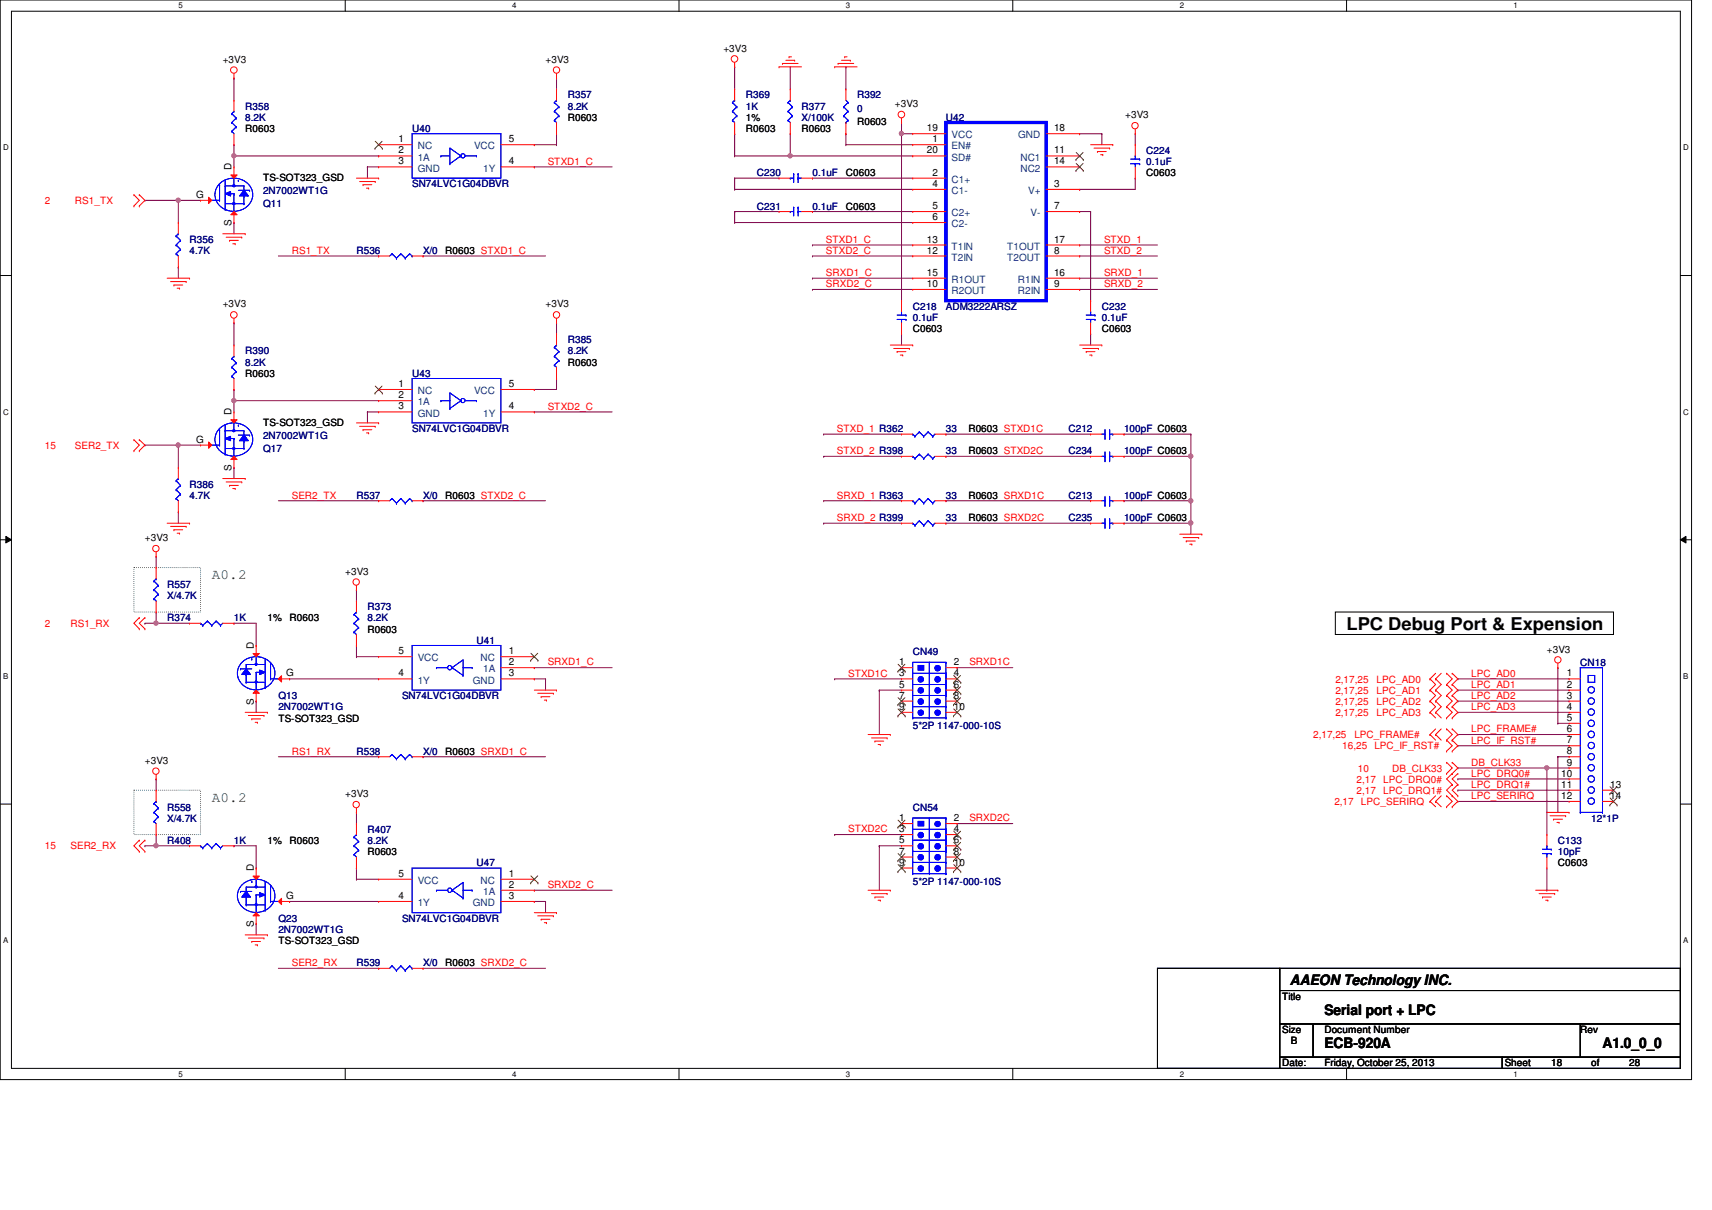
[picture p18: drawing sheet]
<svg xmlns="http://www.w3.org/2000/svg" width="297mm" height="210mm" viewBox="0 0 297 210" stroke-linecap="round" stroke-linejoin="round" font-family="sans-serif">
<defs><g id="words">
<text font-size="3" x="233.6" y="109.2">LPC Debug Port &amp; Expension</text>
<g font-size="2.5" fill="#008000">
<text x="36.7" y="100.5">A0.2</text>
<text x="36.7" y="139.1">A0.2</text>
</g>
<g font-size="2.5">
<text x="223.8" y="170.8">AAEON Technology INC.</text>
<text x="229.8" y="176.1">Serial port + LPC</text>
<text x="229.8" y="181.9">ECB-920A</text>
<text x="278" y="181.9">A1.0_0_0</text>
</g>
<g font-size="1.7">
<text x="38.6" y="10.9">+3V3</text>
<text x="94.7" y="10.9">+3V3</text>
<text x="125.5" y="9">+3V3</text>
<text x="42.5" y="22.9">R0603</text>
<text x="98.5" y="20.9">R0603</text>
<text x="129.4" y="20.9">1%</text>
<text x="129.4" y="22.9">R0603</text>
<text x="139.1" y="22.9">R0603</text>
<text x="148.7" y="21.7">R0603</text>
<text x="155.3" y="18.6">+3V3</text>
<text x="160.8" y="22.8">19</text>
<text x="182.9" y="22.8">18</text>
<text x="195.2" y="20.5">+3V3</text>
<text x="40.2" y="29.5" transform="rotate(-90 40.2 29.5)">D</text>
<text x="69.2" y="24.7">1</text>
<text x="69.2" y="26.6">2</text>
<text x="69.2" y="28.5">3</text>
<text x="88.3" y="28.5">4</text>
<text x="88.3" y="24.7">5</text>
<text x="160.8" y="26.6">20</text>
<text x="161.8" y="24.7">1</text>
<text x="182.9" y="26.6">11</text>
<text x="182.9" y="28.5">14</text>
<text x="34" y="34.3">G</text>
<text x="45.6" y="31.4">TS-SOT323_GSD</text>
<text x="146.8" y="30.6">C0603</text>
<text x="161.8" y="30.5">2</text>
<text x="161.8" y="32.4">4</text>
<text x="182.9" y="32.4">3</text>
<text x="198.9" y="30.6">C0603</text>
<text x="40.2" y="39.2" transform="rotate(-90 40.2 39.2)">S</text>
<text x="146.8" y="36.4">C0603</text>
<text x="161.8" y="36.3">5</text>
<text x="161.8" y="38.2">6</text>
<text x="182.9" y="36.3">7</text>
<text x="77.3" y="44.1">R0603 STXD1_C</text>
<text x="160.8" y="42.1">13</text>
<text x="160.8" y="44">12</text>
<text x="160.8" y="47.8">15</text>
<text x="182.9" y="42.1">17</text>
<text x="182.9" y="44">8</text>
<text x="182.9" y="47.8">16</text>
<text x="38.6" y="53.3">+3V3</text>
<text x="94.7" y="53.3">+3V3</text>
<text x="160.8" y="49.8">10</text>
<text x="182.9" y="49.8">9</text>
<text x="158.4" y="57.6">C0603</text>
<text x="191.2" y="57.6">C0603</text>
<text x="42.5" y="65.3">R0603</text>
<text x="98.5" y="63.4">R0603</text>
<text x="69.2" y="67.1">1</text>
<text x="69.2" y="69.1">2</text>
<text x="69.2" y="71">3</text>
<text x="88.3" y="71">4</text>
<text x="88.3" y="67.1">5</text>
<text x="34" y="76.8">G</text>
<text x="40.2" y="72" transform="rotate(-90 40.2 72)">D</text>
<text x="45.6" y="73.8">TS-SOT323_GSD</text>
<text x="168" y="75">R0603 STXD1C</text>
<text x="40.2" y="81.7" transform="rotate(-90 40.2 81.7)">S</text>
<text x="168" y="78.8">R0603 STXD2C</text>
<text x="77.3" y="86.6">R0603 STXD2_C</text>
<text x="168" y="86.6">R0603 SRXD1C</text>
<text x="25.1" y="93.9">+3V3</text>
<text x="168" y="90.4">R0603 SRXD2C</text>
<text x="59.9" y="99.7">+3V3</text>
<text x="46.4" y="107.8">1%</text>
<text x="50.2" y="107.8">R0603</text>
<text x="44" y="112.6" transform="rotate(-90 44 112.6)">D</text>
<text x="63.8" y="109.7">R0603</text>
<text x="69.2" y="113.5">5</text>
<text x="88.3" y="113.5">1</text>
<text x="268.4" y="113.2">+3V3</text>
<text x="49.7" y="117.3">G</text>
<text x="69.2" y="117.3">4</text>
<text x="88.3" y="115.4">2</text>
<text x="88.3" y="117.3">3</text>
<text x="156" y="115.4">1</text>
<text x="156" y="117.3">3</text>
<text x="156" y="119.3">5</text>
<text x="165.5" y="115.4">2</text>
<text x="165.5" y="117.3">4</text>
<text x="165.5" y="119.3">6</text>
<text x="271.9" y="117.3">1</text>
<text x="271.9" y="119.3">2</text>
<text x="44" y="122.2" transform="rotate(-90 44 122.2)">S</text>
<text x="48.3" y="125.2">TS-SOT323_GSD</text>
<text x="156" y="121.2">7</text>
<text x="156" y="123.1">9</text>
<text x="165.5" y="121.2">8</text>
<text x="165.5" y="123.1">10</text>
<text x="271.9" y="121.2">3</text>
<text x="271.9" y="125.1">5</text>
<text x="271.9" y="123.1">4</text>
<text x="77.3" y="131">R0603 SRXD1_C</text>
<text x="271.9" y="128.9">7</text>
<text x="271.9" y="127">6</text>
<text x="271.9" y="130.9">8</text>
<text x="25.1" y="132.5">+3V3</text>
<text x="270.9" y="136.7">11</text>
<text x="270.9" y="134.7">10</text>
<text x="271.9" y="132.8">9</text>
<text x="279.4" y="136.7">13</text>
<text x="59.9" y="138.3">+3V3</text>
<text x="156" y="142.5">1</text>
<text x="165.5" y="142.5">2</text>
<text x="270.9" y="138.6">12</text>
<text x="279.4" y="138.6">14</text>
<text x="46.4" y="146.4">1%</text>
<text x="50.2" y="146.4">R0603</text>
<text x="63.8" y="148.3">R0603</text>
<text x="156" y="144.4">3</text>
<text x="156" y="146.3">5</text>
<text x="156" y="148.3">7</text>
<text x="165.5" y="144.4">4</text>
<text x="165.5" y="146.3">6</text>
<text x="165.5" y="148.3">8</text>
<text x="44" y="151.2" transform="rotate(-90 44 151.2)">D</text>
<text x="49.7" y="156">G</text>
<text x="69.2" y="156">4</text>
<text x="69.2" y="152.1">5</text>
<text x="88.3" y="152.1">1</text>
<text x="88.3" y="154">2</text>
<text x="88.3" y="156">3</text>
<text x="156" y="150.2">9</text>
<text x="165.5" y="150.2">10</text>
<text x="270.3" y="150.3">C0603</text>
<text x="44" y="160.8" transform="rotate(-90 44 160.8)">S</text>
<text x="48.3" y="163.8">TS-SOT323_GSD</text>
<text x="77.3" y="167.6">R0603 SRXD2_C</text>
<text x="222.5" y="173.4">Title</text>
<text x="222.5" y="179.2">Size</text>
<text x="229.8" y="179.2">Document Number</text>
<text x="274.2" y="179.2">Rev</text>
<text x="222.5" y="185">Date:</text>
<text x="224" y="181.1">B</text>
<text x="229.8" y="185">Friday, October 25, 2013</text>
<text x="261.1" y="185">Sheet</text>
<text x="269.2" y="185">18</text>
<text x="276.1" y="185">of</text>
<text x="282.7" y="185">28</text>
</g>
<g font-size="1.7" fill="#000080">
<text x="98.5" y="17.1">R357</text>
<text x="129.4" y="17.1">R369</text>
<text x="148.7" y="17.1">R392</text>
<text x="42.5" y="19">R358</text>
<text x="42.5" y="20.9">8.2K</text>
<text x="71.5" y="22.9">U40</text>
<text x="98.5" y="19">8.2K</text>
<text x="129.4" y="19">1K</text>
<text x="139.1" y="19">R377</text>
<text x="139.1" y="20.9">X/100K</text>
<text x="148.7" y="19.4">0</text>
<text x="164.1" y="20.9">U42</text>
<text x="198.9" y="26.7">C224</text>
<text x="198.9" y="28.7">0.1uF</text>
<text x="45.6" y="36">Q11</text>
<text x="45.6" y="33.7">2N7002WT1G</text>
<text x="71.5" y="32.5">SN74LVC1G04DBVR</text>
<text x="131.3" y="30.6">C230</text>
<text x="141" y="30.6">0.1uF</text>
<text x="131.3" y="36.4">C231</text>
<text x="141" y="36.4">0.1uF</text>
<text x="32.9" y="42.2">R356</text>
<text x="32.9" y="44.1">4.7K</text>
<text x="61.8" y="44.1">R536</text>
<text x="73.4" y="44.1">X/0</text>
<text x="158.4" y="53.8">C218</text>
<text x="164.1" y="53.8">ADM3222ARSZ</text>
<text x="191.2" y="53.8">C232</text>
<text x="98.5" y="59.5">R385</text>
<text x="158.4" y="55.7">0.1uF</text>
<text x="191.2" y="55.7">0.1uF</text>
<text x="42.5" y="61.5">R390</text>
<text x="42.5" y="63.4">8.2K</text>
<text x="71.5" y="65.3">U43</text>
<text x="98.5" y="61.5">8.2K</text>
<text x="45.6" y="76.2">2N7002WT1G</text>
<text x="71.5" y="75">SN74LVC1G04DBVR</text>
<text x="164.1" y="75">33</text>
<text x="185.4" y="75">C212</text>
<text x="195" y="75">100pF C0603</text>
<text x="45.6" y="78.4">Q17</text>
<text x="164.1" y="78.8">33</text>
<text x="185.4" y="78.8">C234</text>
<text x="195" y="78.8">100pF C0603</text>
<text x="32.9" y="84.6">R386</text>
<text x="32.9" y="86.6">4.7K</text>
<text x="61.8" y="86.6">R537</text>
<text x="73.4" y="86.6">X/0</text>
<text x="164.1" y="86.6">33</text>
<text x="185.4" y="86.6">C213</text>
<text x="195" y="86.6">100pF C0603</text>
<text x="164.1" y="90.4">33</text>
<text x="185.4" y="90.4">C235</text>
<text x="195" y="90.4">100pF C0603</text>
<text x="29" y="102">R557</text>
<text x="29" y="103.9">X/4.7K</text>
<text x="29" y="107.8">R374</text>
<text x="40.6" y="107.8">1K</text>
<text x="63.8" y="105.9">R373</text>
<text x="63.8" y="107.8">8.2K</text>
<text x="82.7" y="111.7">U41</text>
<text x="158.4" y="113.6">CN49</text>
<text x="274.2" y="115.5">CN18</text>
<text x="48.3" y="121.3">Q13</text>
<text x="48.3" y="123.2">2N7002WT1G</text>
<text x="69.8" y="121.3">SN74LVC1G04DBVR</text>
<text x="61.8" y="131">R538</text>
<text x="73.4" y="131">X/0</text>
<text x="158.4" y="126.5">5*2P 1147-000-10S</text>
<text x="29" y="140.6">R558</text>
<text x="29" y="142.5">X/4.7K</text>
<text x="158.4" y="140.6">CN54</text>
<text x="276.1" y="142.5">12*1P</text>
<text x="29" y="146.4">R408</text>
<text x="40.6" y="146.4">1K</text>
<text x="63.8" y="144.5">R407</text>
<text x="63.8" y="146.4">8.2K</text>
<text x="270.3" y="146.4">C133</text>
<text x="270.3" y="148.3">10pF</text>
<text x="82.7" y="150.3">U47</text>
<text x="158.4" y="153.5">5*2P 1147-000-10S</text>
<text x="48.3" y="159.9">Q23</text>
<text x="48.3" y="161.8">2N7002WT1G</text>
<text x="69.8" y="159.9">SN74LVC1G04DBVR</text>
<text x="61.8" y="167.6">R539</text>
<text x="73.4" y="167.6">X/0</text>
</g>
<g font-size="1.7" fill="#004080">
<text x="72.5" y="25.9">NC</text>
<text x="72.5" y="27.9">1A</text>
<text x="72.5" y="29.8">GND</text>
<text x="82.3" y="25.9">VCC</text>
<text x="83.9" y="29.8">1Y</text>
<text x="165.1" y="24">VCC</text>
<text x="165.1" y="25.9">EN#</text>
<text x="165.1" y="27.9">SD#</text>
<text x="176.7" y="24">GND</text>
<text x="177" y="27.9">NC1</text>
<text x="177" y="29.8">NC2</text>
<text x="165.1" y="31.7">C1+</text>
<text x="165.1" y="33.7">C1-</text>
<text x="178.4" y="33.7">V+</text>
<text x="165.1" y="37.5">C2+</text>
<text x="165.1" y="39.4">C2-</text>
<text x="178.8" y="37.5">V-</text>
<text x="165.1" y="43.3">T1IN</text>
<text x="165.1" y="45.2">T2IN</text>
<text x="174.7" y="43.3">T1OUT</text>
<text x="174.7" y="45.2">T2OUT</text>
<text x="165.1" y="49.1">R1OUT</text>
<text x="165.1" y="51">R2OUT</text>
<text x="176.6" y="49.1">R1IN</text>
<text x="176.6" y="51">R2IN</text>
<text x="72.5" y="68.4">NC</text>
<text x="72.5" y="70.3">1A</text>
<text x="82.3" y="68.4">VCC</text>
<text x="72.5" y="72.3">GND</text>
<text x="83.9" y="72.3">1Y</text>
<text x="72.5" y="118.6">1Y</text>
<text x="72.5" y="114.7">VCC</text>
<text x="82" y="118.6">GND</text>
<text x="83.4" y="114.7">NC</text>
<text x="83.8" y="116.6">1A</text>
<text x="72.5" y="153.3">VCC</text>
<text x="83.4" y="153.3">NC</text>
<text x="83.8" y="155.2">1A</text>
<text x="72.5" y="157.2">1Y</text>
<text x="82" y="157.2">GND</text>
</g>
<g font-size="1.7" fill="#f00">
<text x="95" y="28.6">STXD1_C</text>
<text x="7.8" y="35.4">2</text>
<text x="13" y="35.4">RS1_TX</text>
<text x="50.6" y="44">RS1_TX</text>
<text x="143.3" y="42.1">STXD1_C</text>
<text x="143.3" y="44">STXD2_C</text>
<text x="143.3" y="47.9">SRXD1_C</text>
<text x="191.6" y="47.9">SRXD_1</text>
<text x="191.6" y="44">STXD_2</text>
<text x="191.6" y="42.1">STXD_1</text>
<text x="143.3" y="49.8">SRXD2_C</text>
<text x="191.6" y="49.8">SRXD_2</text>
<text x="95" y="71.1">STXD2_C</text>
<text x="7.8" y="77.9">15</text>
<text x="13" y="77.9">SER2_TX</text>
<text x="145.2" y="74.9">STXD_1 R362</text>
<text x="145.2" y="78.8">STXD_2 R398</text>
<text x="50.6" y="86.5">SER2_TX</text>
<text x="145.2" y="86.5">SRXD_1 R363</text>
<text x="145.2" y="90.4">SRXD_2 R399</text>
<text x="7.8" y="108.8">2</text>
<text x="12.2" y="108.8">RS1_RX</text>
<text x="95" y="115.4">SRXD1_C</text>
<text x="147.1" y="117.4">STXD1C</text>
<text x="168.2" y="115.4">SRXD1C</text>
<text x="231.7" y="118.4">2,17,25</text>
<text x="238.8" y="118.4">LPC_AD0</text>
<text x="255.3" y="117.4">LPC_AD0</text>
<text x="255.3" y="119.3">LPC_AD1</text>
<text x="231.7" y="120.4">2,17,25</text>
<text x="231.7" y="122.3">2,17,25</text>
<text x="231.7" y="124.2">2,17,25</text>
<text x="238.8" y="120.4">LPC_AD1</text>
<text x="238.8" y="122.3">LPC_AD2</text>
<text x="238.8" y="124.2">LPC_AD3</text>
<text x="255.3" y="121.2">LPC_AD2</text>
<text x="255.3" y="123.2">LPC_AD3</text>
<text x="50.6" y="130.9">RS1_RX</text>
<text x="227.8" y="128.1">2,17,25</text>
<text x="232.9" y="130">16,25</text>
<text x="235" y="128.1">LPC_FRAME#</text>
<text x="238.5" y="130">LPC_IF_RST#</text>
<text x="255.3" y="127">LPC_FRAME#</text>
<text x="255.3" y="129">LPC_IF_RST#</text>
<text x="235.4" y="135.8">2,17</text>
<text x="235.4" y="137.7">2,17</text>
<text x="235.6" y="133.9">10</text>
<text x="240" y="135.8">LPC_DRQ0#</text>
<text x="240" y="137.7">LPC_DRQ1#</text>
<text x="241.6" y="133.9">DB_CLK33</text>
<text x="255.3" y="134.7">LPC_DRQ0#</text>
<text x="255.3" y="136.7">LPC_DRQ1#</text>
<text x="255.3" y="132.8">DB_CLK33</text>
<text x="168.2" y="142.5">SRXD2C</text>
<text x="231.5" y="139.7">2,17</text>
<text x="236.1" y="139.7">LPC_SERIRQ</text>
<text x="255.3" y="138.6">LPC_SERIRQ</text>
<text x="7.8" y="147.4">15</text>
<text x="12.2" y="147.4">SER2_RX</text>
<text x="147.1" y="144.4">STXD2C</text>
<text x="95" y="154.1">SRXD2_C</text>
<text x="50.6" y="167.6">SER2_RX</text>
</g>
<g font-size="1.4">
<text x="30.9" y="1.4">5</text>
<text x="88.9" y="1.4">4</text>
<text x="146.8" y="1.4">3</text>
<text x="204.7" y="1.4">2</text>
<text x="262.6" y="1.4">1</text>
<text x=".5" y="26.1">D</text>
<text x="292.1" y="26.1">D</text>
<text x=".5" y="71.9">C</text>
<text x="292.1" y="71.9">C</text>
<text x=".5" y="117.8">B</text>
<text x="292.1" y="117.8">B</text>
<text x=".5" y="163.6">A</text>
<text x="292.1" y="163.6">A</text>
<text x="30.9" y="186.8">5</text>
<text x="88.9" y="186.8">4</text>
<text x="146.8" y="186.8">3</text>
<text x="204.7" y="186.8">2</text>
<text x="262.6" y="186.8">1</text>
</g>
</g></defs>
<path d="M0 0h293.5v187.3h-293.5zM2 1.9h289.5v183.4h-289.5z" fill="none" stroke="#000" stroke-width=".17"/>
<g fill="#fff">
<path d="M30.9 .2h.8v1.5h-.8z"/>
<path d="M30.9 185.5h.8v1.6h-.8z"/>
</g>
<path d="M59.9 0v1.9M59.9 185.3v2" fill="none" stroke="#000" stroke-width=".17"/>
<g fill="#fff">
<path d="M88.9 .2h.7v1.5h-.7z"/>
<path d="M88.9 185.5h.7v1.6h-.7z"/>
</g>
<path d="M117.8 0v1.9M117.8 185.3v2" fill="none" stroke="#000" stroke-width=".17"/>
<g fill="#fff">
<path d="M146.8 .2h.7v1.5h-.7z"/>
<path d="M146.8 185.5h.7v1.6h-.7z"/>
</g>
<path d="M175.7 0v1.9M175.7 185.3v2" fill="none" stroke="#000" stroke-width=".17"/>
<g fill="#fff">
<path d="M204.7 .2h.7v1.5h-.7z"/>
<path d="M204.7 185.5h.7v1.6h-.7z"/>
</g>
<path d="M233.6 0v1.9M233.6 185.3v2" fill="none" stroke="#000" stroke-width=".17"/>
<g fill="#fff">
<path d="M262.6 .2h.8v1.5h-.8z"/>
<path d="M262.6 185.5h.8v1.6h-.8z"/>
<path d="M.5 24.8h1v1.6h-1z"/>
<path d="M292.1 24.8h.9v1.6h-.9z"/>
<path d="M.5 70.7h1v1.5h-1z"/>
<path d="M292.1 70.7h.9v1.5h-.9z"/>
</g>
<path d="M0 47.8h2M291.5 47.8h2" fill="none" stroke="#000" stroke-width=".17"/>
<g fill="#fff">
<path d="M.5 116.5h.9v1.6h-.9z"/>
<path d="M292.1 116.5h.8v1.6h-.8z"/>
</g>
<path d="M0 93.6h2M1 93l1 .6-1 .6zM291.5 93.6l1-.6v1.2zM291.5 93.6h2" fill="none" stroke="#000" stroke-width=".17"/>
<path d="M1 93l1 .6-1 .6zM291.5 93.6l1-.6v1.2z" fill="#000"/>
<g fill="#fff">
<path d="M.5 162.4h.9v1.5h-.9z"/>
<path d="M292.1 162.4h.8v1.5h-.8z"/>
</g>
<path d="M231.7 106.2h48.2v3.9h-48.2zM0 139.5h2M291.5 139.5h2" fill="none" stroke="#000" stroke-width=".17"/>
<path d="M23.2 98.5h11.6v7.7h-11.6zM23.2 137.1h11.6v7.7h-11.6z" fill="none" stroke="#008000" stroke-width=".17" stroke-dasharray="0 .3"/>
<path d="M30.9 34.8h.1M30.9 34.8h3.9" fill="none" stroke="#800040" stroke-width=".17"/>
<circle cx="30.9" cy="34.7" r=".37" fill="#f0f"/>
<circle cx="30.9" cy="34.7" r=".37" fill="none" stroke="#f0f" stroke-width=".17"/>
<path d="M25.1 34.8h.1M25.1 34.8h5.8M30.9 34.8h.1M30.9 34.8v3.8M40.6 38.6h.1M40.6 27.1h.1M40.6 27.1v1.9M40.6 38.6v2M30.9 46.4h.1M30.9 46.4v1.9" fill="none" stroke="#800040" stroke-width=".17"/>
<circle cx="40.6" cy="27" r=".37" fill="#f0f"/>
<circle cx="40.6" cy="27" r=".37" fill="none" stroke="#f0f" stroke-width=".17"/>
<g fill="none" stroke="#800040" stroke-width=".17">
<path d="M40.6 13.5h.1M40.6 13.5v3.9M96.6 13.5h.1M96.6 13.5v2M40.6 25.1h.1M40.6 25.1v2h25.1M63.8 29h.1M63.8 29v1.9M63.8 29h1.9M65.7 27.1h.1M92.7 25.1h.1M92.7 25.1h3.9"/>
<path d="M96.6 25.1h.1M96.6 23.2v1.9M127.5 36.7h.1M127.5 38.6h.1M127.5 36.7v1.9M127.5 38.6h30.9M146.8 23.2h.1M146.8 23.2v1.9M156.4 23.2h.1M156.4 23.2v29M189.2 36.7h.1M189.2 36.7v15.5"/>
</g>
<circle cx="156.4" cy="23.2" r=".38" fill="#f0f"/>
<circle cx="156.4" cy="23.2" r=".38" fill="none" stroke="#f0f" stroke-width=".17"/>
<g fill="none" stroke="#800040" stroke-width=".17">
<path d="M137.1 11.6h.1M137.1 11.6v3.9M146.8 11.6h.1M146.8 11.6v3.9M127.5 30.9h.1M127.5 32.9h.1M127.5 30.9h7.7M127.5 30.9v2M127.5 32.9h30.9M137.1 27.1h.1M137.1 23.2h.1M137.1 23.2v3.9"/>
<path d="M137.1 27.1h21.3M141 30.9h.1M141 36.7h.1M141 30.9h17.4M141 36.7h17.4M146.8 25.1h.1M146.8 25.1h11.6M156.4 23.2h.1M156.4 21.3h.1M156.4 23.2h2M156.4 21.3v1.9M187.3 23.2h.1"/>
<path d="M187.3 23.2h3.9M191.2 23.2h.1M191.2 23.2v1.9M197 30.9h.1M197 30.9v2M141 42.5h.1M141 44.4h.1M141 48.3h.1M141 50.2h.1M141 50.2h17.4M141 48.3h17.4M141 44.4h17.4"/>
<path d="M141 42.5h17.4M156.4 57.9h.1M156.4 57.9v2M187.3 50.2h.1M187.3 48.3h.1M187.3 44.4h.1M187.3 42.5h.1M187.3 50.2h13.5M187.3 48.3h13.5M187.3 44.4h13.5M187.3 42.5h13.5"/>
</g>
<circle cx="137.1" cy="27" r=".37" fill="#f0f"/>
<circle cx="137.1" cy="27" r=".37" fill="none" stroke="#f0f" stroke-width=".17"/>
<g fill="none" stroke="#800040" stroke-width=".17">
<path d="M127.5 11.6h.1M127.5 11.6v3.9M92.7 29h.1M92.7 29h13.5M127.5 36.7h.1M127.5 27.1h.1M127.5 23.2h.1M127.5 36.7h7.7M127.5 27.1h9.6M127.5 23.2v3.9M187.3 32.9h.1M187.3 36.7h.1"/>
<path d="M187.3 32.9h9.7M187.3 36.7h1.9M197 23.2h.1M197 23.2v1.9M189.2 57.9h.1M189.2 57.9v2M142.9 79.2h.1M142.9 75.3h.1M142.9 79.2h13.5M142.9 75.3h13.5M164.1 79.2h.1M164.1 75.3h.1"/>
<path d="M164.1 79.2h25.1M164.1 75.3h25.1M142.9 86.9h.1M142.9 86.9h13.5M164.1 86.9h.1M164.1 86.9h25.1M195 86.9h.1M195 86.9h11.6"/>
</g>
<circle cx="206.6" cy="86.9" r=".38" fill="#f0f"/>
<circle cx="206.6" cy="86.9" r=".38" fill="none" stroke="#f0f" stroke-width=".17"/>
<path d="M195 79.2h.1M195 79.2h11.6" fill="none" stroke="#800040" stroke-width=".17"/>
<circle cx="206.6" cy="79.1" r=".37" fill="#f0f"/>
<circle cx="206.6" cy="79.1" r=".37" fill="none" stroke="#f0f" stroke-width=".17"/>
<path d="M195 75.3h.1M195 75.3h11.6M206.6 75.3h.1M206.6 79.2h.1M206.6 75.3v17.4M195 90.8h.1M195 90.8h11.6M206.6 86.9h.1M206.6 90.8h.1" fill="none" stroke="#800040" stroke-width=".17"/>
<circle cx="206.6" cy="90.7" r=".38" fill="#f0f"/>
<circle cx="206.6" cy="90.7" r=".38" fill="none" stroke="#f0f" stroke-width=".17"/>
<g fill="none" stroke="#800040" stroke-width=".17">
<path d="M30.9 77.2h.1M30.9 77.2h3.9M63.8 71.5h.1M63.8 71.5h1.9M63.8 71.5v1.9M92.7 67.6h.1M92.7 71.5h.1M92.7 71.5h13.5M96.6 65.7h.1M96.6 65.7v1.9h-3.9M30.9 88.8h.1M30.9 88.8v2"/>
<path d="M40.6 81.1h.1M40.6 81.1v1.9M142.9 90.8h.1M142.9 90.8h13.5M164.1 90.8h.1M164.1 90.8h25.1M144.8 117.8h.1M144.8 117.8h11.6M152.6 119.7h.1M152.6 119.7v7.7M152.6 119.7h3.8M166.1 115.8h.1"/>
<path d="M166.1 115.8h9.6M144.8 144.8h.1M144.8 144.8h11.6M152.6 146.7h.1M152.6 146.7v7.7M152.6 146.7h3.8M166.1 142.9h.1M166.1 142.9h9.6"/>
</g>
<circle cx="30.9" cy="77.2" r=".38" fill="#f0f"/>
<circle cx="30.9" cy="77.2" r=".38" fill="none" stroke="#f0f" stroke-width=".17"/>
<path d="M40.6 69.5h.1M40.6 67.6h.1M40.6 69.5h25.1M40.6 67.6v3.9" fill="none" stroke="#800040" stroke-width=".17"/>
<circle cx="40.6" cy="69.5" r=".37" fill="#f0f"/>
<circle cx="40.6" cy="69.5" r=".37" fill="none" stroke="#f0f" stroke-width=".17"/>
<g fill="none" stroke="#800040" stroke-width=".17">
<path d="M40.6 56h.1M40.6 56v3.9M96.6 56h.1M96.6 56v1.9M25.1 77.2h.1M25.1 77.2h5.8M30.9 77.2h.1M30.9 77.2v3.9M27.1 108.1h.1M27.1 108.1h5.8M40.6 108.1h.1M40.6 108.1h3.8v3.9"/>
<path d="M44.4 112h.1M50.2 117.8h.1M50.2 117.8h15.5M61.8 113.9h.1M61.8 112h.1M61.8 102.3h.1M61.8 113.9h3.9M61.8 102.3v2M61.8 112v1.9M92.7 117.8h.1M92.7 115.8h.1M92.7 117.8h2"/>
<path d="M92.7 115.8h13.5M94.7 117.8h.1M94.7 117.8v1.9M270.3 115.8h.1M270.3 115.8v9.7M44.4 121.6h.1M44.4 121.6v2M252.9 139h.1M252.9 127.4h.1M252.9 129.4h.1M252.9 139h19.3M252.9 127.4h19.3"/>
<path d="M252.9 129.4h19.3M268.4 133.2h.1M268.4 133.2h3.8M270.3 131.3h.1M270.3 125.5h.1M270.3 131.3h1.9M270.3 131.3v9.6M270.3 125.5h1.9M27.1 146.7h.1M27.1 146.7h5.8M40.6 146.7h.1M40.6 146.7h3.8v3.9"/>
<path d="M44.4 150.6h.1M50.2 156.4h.1M50.2 156.4h15.5M61.8 152.5h.1M61.8 150.6h.1M61.8 140.9h.1M61.8 140.9v2M61.8 150.6v1.9M61.8 152.5h3.9M92.7 154.4h.1M92.7 156.4h.1M92.7 154.4h13.5"/>
<path d="M92.7 156.4h2M94.7 156.4h.1M94.7 156.4v1.9M44.4 160.2h.1M44.4 160.2v2"/>
</g>
<circle cx="268.4" cy="133.2" r=".37" fill="#f0f"/>
<circle cx="268.4" cy="133.2" r=".37" fill="none" stroke="#f0f" stroke-width=".17"/>
<g fill="none" stroke="#800040" stroke-width=".17">
<path d="M48.3 44.4h17.4M65.7 44.4h.1M73.4 44.4h.1M73.4 44.4h21.3M48.3 86.9h17.4M65.7 86.9h.1M73.4 86.9h.1M73.4 86.9h21.3M252.9 117.8h.1M252.9 119.7h.1M252.9 117.8h19.3M252.9 119.7h19.3"/>
<path d="M48.3 131.3h17.4M65.7 131.3h.1M73.4 131.3h.1M73.4 131.3h21.3M252.9 121.6h.1M252.9 123.6h.1M252.9 135.1h.1M252.9 137.1h.1M252.9 133.2h.1M252.9 121.6h19.3M252.9 123.6h19.3M252.9 135.1h19.3"/>
<path d="M252.9 137.1h19.3M252.9 133.2h15.5M268.4 133.2h.1M268.4 133.2v11.6M27.1 146.7h.1M27.1 144.8v1.9M268.4 154.4h.1M268.4 150.6v3.8M48.3 168h17.4M65.7 168h.1M73.4 168h.1M73.4 168h21.3"/>
</g>
<circle cx="27.1" cy="146.7" r=".37" fill="#f0f"/>
<circle cx="27.1" cy="146.7" r=".37" fill="none" stroke="#f0f" stroke-width=".17"/>
<path d="M27.1 96.5h.1M27.1 96.5v2M27.1 108.1h.1M27.1 106.2v1.9M27.1 135.1h.1M27.1 135.1v2M25.1 146.7h.1M25.1 146.7h2" fill="none" stroke="#800040" stroke-width=".17"/>
<circle cx="27.1" cy="108.1" r=".37" fill="#f0f"/>
<circle cx="27.1" cy="108.1" r=".37" fill="none" stroke="#f0f" stroke-width=".17"/>
<path d="M25.1 108.1h.1M25.1 108.1h2" fill="none" stroke="#800040" stroke-width=".17"/>
<g fill="none" stroke="#f00" stroke-width=".17">
<path d="M40.6 13.5h.1M40.6 12.7v.8M96.6 13.5h.1M96.6 15.5h.1M96.6 12.7v.8M96.6 15.5v1.9M127.5 11.6h.1M127.5 10.8v.8M135.2 11.6h.1M135.2 11.6h3.9M135.8 11h.1M135.8 11h2.7"/>
<path d="M136.4 10.5h1.5M136.9 9.9h.1M136.9 9.9h.4M137.9 10.5h.1M144.8 11.6h.1M144.8 11.6h3.9M145.4 11h.1M145.4 11h2.7M146 10.5h1.5M146.6 9.9h.1M146.6 9.9h.4M147.5 10.5h.1"/>
<path d="M23.2 35.7h.1M23.2 33.8h.1M23.2 33.8l1 1-1 .9M24.2 33.8h.1M24.2 35.7h.1M24.2 33.8l.9 1-.9 .9M61.8 30.9h3.9M62.4 31.5h2.7M63 32h.1M63 32h1.5M63.6 32.6h.4M64 32.6h.1"/>
<path d="M65.1 31.5h.1M65.7 30.9h.1M96.6 23.2h.1M96.6 21.3v1.9M135.2 30.9h.1M135.2 30.9h1.9M139.1 30.9h1.9M141 30.9h.1M156.4 21.3h.1M156.4 20.5v.8M158.4 23.2h.1M158.4 25.1h.1"/>
<path d="M158.4 27.1h.1M158.4 30.9h.1M158.4 32.9h.1M158.4 36.7h.1M158.4 38.6h.1M158.4 30.9h5.7M158.4 25.1h5.7M158.4 23.2h5.7M158.4 27.1h5.7M158.4 32.9h5.7M158.4 36.7h5.7M158.4 38.6h5.7"/>
<path d="M181.5 23.2h5.8M181.5 27.1h5.8M181.5 32.9h5.8M181.5 36.7h5.8M181.5 29h5.8M187.3 23.2h.1M187.3 27.1h.1M187.3 29h.1M187.3 32.9h.1M187.3 36.7h.1M189.2 25.1h3.9M189.8 25.7h2.7"/>
<path d="M190.4 26.3h.1M190.4 26.3h1.5M191 26.8h.3M191.3 26.8h.1M192.5 25.7h.1M193.1 25.1h.1M197 23.2h.1M197 30.9h.1M197 25.1h.1M197 22.4v.8M197 25.1v2M197 29v1.9"/>
<path d="M29 48.3h3.9M29.6 48.9h2.7M30.2 49.4h.1M30.2 49.4h1.5M30.7 50h.5M31.2 50h.1M32.3 48.9h.1M32.9 48.3h.1M38.6 40.6h3.9M39.2 41.1h2.7M39.8 41.7h.1M39.8 41.7h1.6"/>
<path d="M40.4 42.3h.4M40.6 56h.1M40.6 55.2v.8M40.8 42.3h.1M41.9 41.1h.1M42.5 40.6h.1M96.6 56h.1M96.6 55.2v.8M154.5 59.9h3.9M156.4 57.9h.1M156.4 52.2h.1M156.4 52.2v1.9"/>
<path d="M156.4 56v1.9M158.4 59.9h.1M158.4 42.5h.1M158.4 44.4h.1M158.4 48.3h.1M158.4 50.2h.1M158.4 48.3h5.7M158.4 42.5h5.7M158.4 44.4h5.7M158.4 50.2h5.7M181.5 48.3h5.8M181.5 42.5h5.8"/>
<path d="M181.5 44.4h5.8M181.5 50.2h5.8M187.3 42.5h.1M187.3 44.4h.1M187.3 48.3h.1M187.3 50.2h.1M187.3 59.9h3.9M189.2 57.9h.1M189.2 52.2h.1M189.2 52.2v1.9M189.2 56v1.9M191.2 59.9h.1"/>
<path d="M23.2 78.2h.1M23.2 76.3h.1M23.2 76.3l1 .9-1 1M24.2 76.3h.1M24.2 78.2h.1M24.2 76.3l.9 .9-.9 1M61.8 73.4h3.9M62.4 74h2.7M63 74.5h.1M63 74.5h1.5M63.6 75.1h.4M64 75.1h.1"/>
<path d="M65.1 74h.1M65.7 73.4h.1M65.7 67.6h.1M65.7 69.5h.1M65.7 71.5h.1M65.7 67.6h5.8M65.7 69.5h5.8M65.7 71.5h5.8M86.9 67.6h5.8M86.9 71.5h5.8M92.7 71.5h.1M92.7 67.6h.1"/>
<path d="M155.1 60.5h2.7M155.7 61h.1M155.7 61h1.5M156.2 61.6h.4M156.4 79.2h.1M156.4 75.3h.1M156.4 79.2h2M156.4 75.3h2M156.6 61.6h.1M157.8 60.5h.1M162.2 79.2h1.9M162.2 75.3h1.9"/>
<path d="M164.1 79.2h.1M164.1 75.3h.1M187.9 60.5h2.7M188.5 61h.1M188.5 61h1.5M189.1 61.6h.3M189.2 75.3h.1M189.2 79.2h.1M189.2 79.2h2M189.2 75.3h2M189.4 61.6h.1M190.6 60.5h.1"/>
<path d="M193.1 79.2h1.9M193.1 75.3h1.9M195 75.3h.1M195 79.2h.1M27.1 96.5h.1M27.1 98.5h.1M27.1 95.8v.7M27.1 98.5v1.9M29 90.8h3.9M29.6 91.3h2.7M30.2 91.9h.1M30.2 91.9h1.5"/>
<path d="M30.7 92.5h.5M30.9 88.8h.1M30.9 81.1h.1M30.9 81.1v1.9M30.9 86.9v1.9M31.2 92.5h.1M32.3 91.3h.1M32.9 90.8h.1M38.6 83h3.9M39.2 83.6h2.7M39.8 84.2h.1M39.8 84.2h1.6"/>
<path d="M40.4 84.8h.4M40.8 84.8h.1M41.9 83.6h.1M42.5 83h.1M65.7 86.9h.1M65.7 86.9h1.9M71.5 86.9h1.9M73.4 86.9h.1M156.4 90.8h.1M156.4 90.8h2M162.2 90.8h1.9M164.1 90.8h.1"/>
<path d="M204.7 92.7h3.8M205.3 93.3h2.7M205.8 93.9h.1M205.8 93.9h1.6M206.4 94.4h.4M206.8 94.4h.1M208 93.3h.1M208.5 92.7h.1M24.2 107.1h.1M24.2 109.1h.1M24.2 107.1l-1 1 1 1M25.1 107.1h.1"/>
<path d="M25.1 109.1h.1M25.1 107.1l-.9 1 .9 1M27.1 106.2h.1M27.1 104.3v1.9M61.8 102.3h.1M61.8 101.6v.7M65.7 117.8h.1M65.7 113.9h.1M65.7 113.9h5.8M65.7 117.8h5.8M86.9 113.9h5.8M86.9 115.8h5.8"/>
<path d="M86.9 117.8h5.8M92.7 113.9h.1M92.7 115.8h.1M92.7 117.8h.1M92.7 119.7h3.9M96.6 119.7h.1M248.1 117.8h.1M248.1 119.7h.1M248.1 119.7l1 .9-1 1M248.1 117.8l1 .9-1 1M249.1 117.8h.1M249.1 119.7h.1"/>
<path d="M249.1 119.7l1 .9-1 1M249.1 117.8l1 .9-1 1M249.1 116.8l-1 1M250.1 116.8l-1 1M251 118.7h.1M251 116.8h.1M251 116.8l1 1-1 .9M251 118.7l1 1-1 .9M252 116.8h.1M252 118.7h.1M252 116.8l.9 1-.9 .9M252 118.7l.9 1-.9 .9"/>
<path d="M270.3 115.8h.1M270.3 115.1v.7M27.1 135.1h.1M27.1 134.4v.7M42.5 123.6h3.9M43.1 124.1h2.7M43.7 124.7h.1M43.7 124.7h1.5M44.3 125.3h.4M44.7 125.3h.1M45.8 124.1h.1M46.4 123.6h.1"/>
<path d="M93.3 120.3h2.7M93.9 120.9h.1M93.9 120.9h1.5M94.4 121.5h.4M94.8 121.5h.1M96 120.3h.1M150.6 127.4h3.9M151.2 128h2.7M151.8 128.6h.1M151.8 128.6h1.5M152.4 129.2h.3M152.7 129.2h.1"/>
<path d="M153.9 128h.1M154.5 127.4h.1M248.1 121.6h.1M248.1 123.6h.1M248.1 139h.1M248.1 127.4h.1M248.1 121.6l1 1-1 1M248.1 123.6l1 .9M248.1 139l1 1M248.1 127.4l1 1M249.1 121.6h.1M249.1 123.6h.1"/>
<path d="M249.1 139h.1M249.1 127.4h.1M249.1 121.6l1 1-1 1M249.1 126.4l-1 1M249.1 123.6l1 .9M249.1 139l1 1M249.1 138l-1 1M249.1 127.4l1 1M250.1 138l-1 1M250.1 126.4l-1 1M251 134.2h.1M251 132.2h.1"/>
<path d="M251 128.4h.1M251 130.3h.1M251 120.6h.1M251 122.6h.1M251 124.5h.1M251 140h.1M251 138h.1M251 126.4h.1M251 132.2l1 1-1 1M251 128.4l1 1-1 .9M251 120.6l1 1-1 1M251 122.6l1 1-1 .9"/>
<path d="M251 126.4l1 1-1 1M251 138l1 1-1 1M252 132.2h.1M252 134.2h.1M252 136.1h.1M252 138h.1M252 130.3h.1M252 128.4h.1M252 120.6h.1M252 122.6h.1M252 124.5h.1M252 140h.1"/>
<path d="M252 126.4h.1M252 132.2l.9 1-.9 1M252 134.2l-1 .9 1 1M252 136.1l-1 1 1.9 1.9-.9 1M252 128.4l.9 1-.9 .9M252 120.6l.9 1-.9 1M252 122.6l.9 1-.9 .9M252 126.4l.9 1-.9 1M252.9 136.1h.1M252.9 134.2h.1M252.9 138h.1M252.9 134.2l-.9 .9 .9 1"/>
<path d="M252.9 136.1l-.9 1 .9 .9M24.2 145.8h.1M24.2 147.7h.1M24.2 145.8l-1 .9 1 1M25.1 145.8h.1M25.1 147.7h.1M25.1 145.8l-.9 .9 .9 1M32.9 146.7h.1M32.9 146.7h1.9M38.6 146.7h2M40.6 146.7h.1M61.8 140.9h.1"/>
<path d="M61.8 150.6h.1M61.8 142.9h.1M61.8 140.2v.7M61.8 142.9v1.9M61.8 148.7v1.9M65.7 156.4h.1M65.7 152.5h.1M65.7 152.5h5.8M65.7 156.4h5.8M86.9 154.4h5.8M86.9 152.5h5.8M86.9 156.4h5.8"/>
<path d="M92.7 152.5h.1M92.7 154.4h.1M92.7 156.4h.1M92.7 158.3h3.9M93.3 158.9h2.7M93.9 159.5h.1M93.9 159.5h1.5M96 158.9h.1M96.6 158.3h.1M150.6 154.4h3.9M151.2 155h2.7M151.8 155.6h.1"/>
<path d="M151.8 155.6h1.5M152.4 156.2h.3M152.7 156.2h.1M153.9 155h.1M154.5 154.4h.1M266.4 154.4h3.9M267 155h2.7M267.6 155.6h.1M267.6 155.6h1.6M268.2 156.2h.4M268.4 150.6h.1M268.4 144.8h.1"/>
<path d="M268.4 140.9h3.8M268.4 144.8v1.9M268.4 148.7v1.9M268.6 156.2h.1M268.9 141.5h2.7M269.5 142.1h.1M269.5 142.1h1.6M269.7 155h.1M270.1 142.7h.4M270.3 154.4h.1M270.5 142.7h.1M271.6 141.5h.1"/>
<path d="M272.2 140.9h.1M42.5 162.2h3.9M43.1 162.7h2.7M43.7 163.3h.1M43.7 163.3h1.5M44.3 163.9h.4M44.7 163.9h.1M45.8 162.7h.1M46.4 162.2h.1M65.7 168h.1M65.7 168h1.9M71.5 168h1.9"/>
<path d="M73.4 168h.1M94.4 160.1h.4M94.8 160.1h.1"/>
<circle cx="40.6" cy="12.2" r=".56"/>
<circle cx="96.6" cy="12.1" r=".56"/>
<circle cx="127.4" cy="10.2" r=".57"/>
<circle cx="156.4" cy="19.9" r=".57"/>
<circle cx="196.9" cy="21.8" r=".56"/>
<circle cx="40.6" cy="54.6" r=".57"/>
<circle cx="96.5" cy="54.6" r=".56"/>
<circle cx="27" cy="95.2" r=".56"/>
<circle cx="61.8" cy="101" r=".56"/>
<circle cx="270.3" cy="114.5" r=".56"/>
<circle cx="27" cy="133.8" r=".56"/>
<circle cx="61.8" cy="139.6" r=".56"/>
</g>
<path d="M200.8 168h21.2v17.3h-21.2zM222 168h69.5v3.8h-69.5zM222 171.8h69.5v5.8h-69.5zM222 177.6h5.8v5.8h-5.8zM227.8 177.6h46.4v5.8h-46.4zM274.2 177.6h17.3v5.8h-17.3zM222 183.4h38.6v1.9h-38.6zM260.6 183.4h30.9v1.9h-30.9z" fill="none" stroke="#000" stroke-width=".17"/>
<g fill="none" stroke="#00f" stroke-width=".17">
<path d="M96.2 17.8h.1M96.2 19.3h.1M96.2 17.8l.8 .7M96.2 19.3l.8 .8M96.6 17.4h.1M96.6 17.4l-.4 .4M97 18.5h.1M97 18.5l-.8 .8M96.2 20.9h.1M96.2 20.9l.4 .4M97 20.1h.1M97 20.1l-.8 .8"/>
<path d="M137.1 30.9h.1M137.1 30.9h.6M137.7 30.1h.1M137.7 30.1v1.6M138.5 30.1h.1M138.5 30.9h.1M138.5 30.9h.6M138.5 30.1v1.6M196.2 27.6h1.5M196.2 28.4h1.5M197 27.1h.1M197 28.4h.1"/>
<path d="M197 27.1v.5M197 28.4v.6M197.7 27.6h.1M197.7 28.4h.1M155.7 54.7h1.5M155.7 55.4h1.5M156.4 54.1h.1M156.4 55.4h.1M156.4 54.1v.6M156.4 55.4v.6M157.2 54.7h.1M157.2 55.4h.1"/>
<path d="M188.5 54.7h1.5M188.5 55.4h1.5M189.2 54.1h.1M189.2 55.4h.1M189.2 54.1v.6M189.2 55.4v.6M190 54.7h.1M190 55.4h.1M71.5 65.7h15.4v7.7h-15.4zM76.5 69.5h.1M76.5 69.5h1.6M78.1 70.9h.1"/>
<path d="M80 69.5h.1M80 69.5l-1.9-1.3v2.7M80 69.5l-1.9 1.4M80.7 69.5h2M82.7 69.5h.1M158.4 79.2h.1M158.4 75.3h.1M158.4 79.2l.3 .3M158.4 75.3l.3 .4M158.7 79.5h.1M158.7 75.7h.1M159.5 78.8h.1"/>
<path d="M159.5 74.9h.1M159.5 78.8l-.8 .7M159.5 78.8l.8 .7M159.5 74.9l-.8 .8M159.5 74.9l.8 .8M160.3 79.5h.1M160.3 75.7h.1M161 78.8h.1M161 74.9h.1M161 78.8l.8 .7M161 78.8l-.7 .7M161 74.9l.8 .8"/>
<path d="M161 74.9l-.7 .8M161.8 79.5h.1M161.8 75.7h.1M162.2 79.2l-.4 .3M162.2 75.3l-.4 .4M191.2 75.3h.5M191.2 79.2h.5M191.7 76.1h.1M191.7 75.3h.1M191.7 79.9h.1M191.7 79.2h.1M191.7 74.5v1.6"/>
<path d="M191.7 78.4v1.5M192.5 76.1h.1M192.5 79.9h.1M192.5 74.5v1.6M192.5 78.4v1.5M192.5 75.3h.6M192.5 79.2h.6M193.1 75.3h.1M193.1 79.2h.1M30.6 83.4h.1M30.6 86.5h.1M30.6 85h.1"/>
<path d="M30.6 83.4l.7 .8M30.6 86.5l.3 .4M30.6 85l.7 .7M30.9 83h.1M30.9 83l-.3 .4M31.3 85.7h.1M31.3 84.2h.1M31.3 85.7l-.7 .8M31.3 84.2l-.7 .8M68 86.5h.1M68 86.5l-.4 .4M68 86.5l.8 .8"/>
<path d="M68.8 87.3h.1M69.5 86.5h.1M69.5 86.5l-.7 .8M69.5 86.5l.8 .8M70.3 87.3h.1M71.1 86.5h.1M71.1 86.5l-.8 .8M71.1 86.5l.4 .4M71.5 86.9h.1M158.4 90.8h.1M158.4 90.8l.3 .3M158.7 91.1h.1"/>
<path d="M159.5 90.3h.1M159.5 90.3l-.8 .8M159.5 90.3l.8 .8M160.3 91.1h.1M161 90.3h.1M161 90.3l.8 .8M161 90.3l-.7 .8M161.8 91.1h.1M162.2 90.8l-.4 .3M26.7 100.8h.1M26.7 103.9h.1M26.7 102.3h.1"/>
<path d="M26.7 100.8l.8 .8M26.7 103.9l.4 .4M26.7 102.3l.8 .8M27.1 100.4h.1M27.1 100.4l-.4 .4M27.5 103.1h.1M27.5 101.6h.1M27.5 103.1l-.8 .8M27.5 101.6l-.8 .7M71.5 112h15.4v7.7h-15.4zM75.7 115.8h.1M75.7 115.8h2"/>
<path d="M78.4 115.8h.1M78.4 115.8l1.9-1.3v2.7M78.4 115.8l1.9 1.4M80.3 117.2h.1M80.3 115.8h1.6M81.9 115.8h.1M161.2 114.9h.1M161.2 114.9h-2.8v9.6M158.4 124.5h.1M34.8 146.7h.1M34.8 146.7l.4 .4M35.2 147.1h.1"/>
<path d="M36 146.3h.1M36 146.3l-.8 .8M36 146.3l.7 .8M36.7 147.1h.1M37.5 146.3h.1M37.5 146.3l.8 .8M37.5 146.3l-.8 .8M38.3 147.1h.1M38.6 146.7l-.3 .4M61.4 145.2h.1M61.4 148.3h.1M61.4 146.7h.1"/>
<path d="M61.4 145.2l.8 .8M61.4 148.3l.4 .4M61.4 146.7l.8 .8M61.8 144.8h.1M61.8 144.8l-.4 .4M62.2 147.5h.1M62.2 146h.1M62.2 147.5l-.8 .8M62.2 146l-.8 .7M71.5 150.6h15.4v7.7h-15.4zM75.7 154.4h.1M75.7 154.4h2"/>
<path d="M78.4 154.4h.1M78.4 154.4l1.9-1.3v2.7M78.4 154.4l1.9 1.4M80.3 155.8h.1M80.3 154.4h1.6M81.9 154.4h.1M267.6 147.3h1.6M267.6 148.1h1.6M268.4 146.7h.1M268.4 148.1h.1M268.4 146.7v.6M268.4 148.1v.6"/>
<path d="M269.2 147.3h.1M269.2 148.1h.1M68 167.6h.1M68 167.6l-.4 .4M68 167.6l.8 .8M68.8 168.4h.1M69.5 167.6h.1M69.5 167.6l-.7 .8M69.5 167.6l.8 .8M70.3 168.4h.1M71.1 167.6h.1M71.1 167.6l-.8 .8"/>
<path d="M71.1 167.6l.4 .4M71.5 168h.1"/>
<circle cx="80.3" cy="69.5" r=".37"/>
<circle cx="78" cy="115.8" r=".38"/>
<circle cx="78" cy="154.4" r=".38"/>
</g>
<g fill="none" stroke="#804000" stroke-width=".17">
<path d="M186.7 27.7h.1M186.7 29.6h.1M186.7 26.5l1.3 1.2M186.7 28.4l1.3 1.2M187.9 26.5l-1.2 1.2M187.9 28.4l-1.2 1.2M188 27.7h.1M188 29.6h.1M65.1 68.2h.1M65.1 67l1.2 1.2M66.3 67l-1.2 1.2M66.3 68.2h.1"/>
<path d="M92.1 114.6h.1M92.1 113.3l1.2 1.3M93.3 113.3l-1.2 1.3M93.3 114.6h.1M92.1 153.2h.1M92.1 151.9l1.2 1.3M93.3 151.9l-1.2 1.3M93.3 153.2h.1"/>
</g>
<path d="M164.1 21.3h17.4v30.9h-17.4z" fill="none" stroke="#00f" stroke-width=".55"/>
<circle cx="159.8" cy="117.9" r=".47" fill="#00f"/>
<g fill="none" stroke="#00f" stroke-width=".17">
<path d="M158.4 116.8h2.8M158.4 118.7h2.8M161.2 116.8h.1M161.2 118.7h.1"/>
<circle cx="159.8" cy="117.9" r=".47"/>
</g>
<circle cx="159.8" cy="119.8" r=".47" fill="#00f"/>
<circle cx="159.8" cy="119.8" r=".47" fill="none" stroke="#00f" stroke-width=".17"/>
<path d="M159.3 115.4h1v.8h-1z" fill-rule="evenodd" fill="#00f"/>
<path d="M159.3 115.4h1v.8h-1zM164.1 114.9v5.7M164.1 120.6h.1" fill="none" stroke="#00f" stroke-width=".17"/>
<circle cx="162.7" cy="117.9" r=".47" fill="#00f"/>
<circle cx="162.7" cy="117.9" r=".47" fill="none" stroke="#00f" stroke-width=".17"/>
<circle cx="162.7" cy="119.8" r=".47" fill="#00f"/>
<g fill="none" stroke="#00f" stroke-width=".17">
<path d="M161.2 116.8h2.9M161.2 118.7h2.9M164.1 114.9h.1M164.1 116.8h.1M164.1 118.7h.1M164.1 114.9h-2.9v9.6M164.1 116.8v7.7M161.2 124.5h.1M164.1 124.5h.1"/>
<circle cx="162.7" cy="119.8" r=".47"/>
</g>
<circle cx="162.7" cy="115.9" r=".47" fill="#00f"/>
<circle cx="162.7" cy="115.9" r=".47" fill="none" stroke="#00f" stroke-width=".17"/>
<circle cx="159.8" cy="121.7" r=".47" fill="#00f"/>
<circle cx="159.8" cy="121.7" r=".47" fill="none" stroke="#00f" stroke-width=".17"/>
<circle cx="162.7" cy="121.7" r=".47" fill="#00f"/>
<g fill="none" stroke="#00f" stroke-width=".17">
<path d="M158.4 122.6h5.7M158.4 120.6h5.7M164.1 122.6h.1M164.1 120.6h.1"/>
<circle cx="162.7" cy="121.7" r=".47"/>
</g>
<circle cx="159.8" cy="123.6" r=".46" fill="#00f"/>
<circle cx="159.8" cy="123.6" r=".46" fill="none" stroke="#00f" stroke-width=".17"/>
<circle cx="162.7" cy="123.6" r=".46" fill="#00f"/>
<g fill="none" stroke="#00f" stroke-width=".17">
<path d="M161.2 114.9h.1M161.2 114.9h-2.8v9.6M158.4 124.5h.1M158.4 124.5h5.7M164.1 124.5h.1"/>
<circle cx="162.7" cy="123.6" r=".46"/>
</g>
<circle cx="159.8" cy="117.9" r=".47" fill="#00f"/>
<g fill="none" stroke="#00f" stroke-width=".17">
<path d="M158.4 116.8h2.8M158.4 118.7h2.8M161.2 116.8h.1M161.2 118.7h.1"/>
<circle cx="159.8" cy="117.9" r=".47"/>
</g>
<circle cx="159.8" cy="119.8" r=".47" fill="#00f"/>
<circle cx="159.8" cy="119.8" r=".47" fill="none" stroke="#00f" stroke-width=".17"/>
<path d="M159.3 115.4h1v.8h-1z" fill-rule="evenodd" fill="#00f"/>
<path d="M159.3 115.4h1v.8h-1zM164.1 114.9v5.7M164.1 120.6h.1" fill="none" stroke="#00f" stroke-width=".17"/>
<circle cx="162.7" cy="117.9" r=".47" fill="#00f"/>
<circle cx="162.7" cy="117.9" r=".47" fill="none" stroke="#00f" stroke-width=".17"/>
<circle cx="162.7" cy="119.8" r=".47" fill="#00f"/>
<g fill="none" stroke="#00f" stroke-width=".17">
<path d="M161.2 116.8h2.9M161.2 118.7h2.9M164.1 114.9h.1M164.1 116.8h.1M164.1 118.7h.1M164.1 114.9h-2.9v9.6M164.1 116.8v7.7M161.2 124.5h.1M164.1 124.5h.1"/>
<circle cx="162.7" cy="119.8" r=".47"/>
</g>
<circle cx="162.7" cy="115.9" r=".47" fill="#00f"/>
<circle cx="162.7" cy="115.9" r=".47" fill="none" stroke="#00f" stroke-width=".17"/>
<circle cx="159.8" cy="121.7" r=".47" fill="#00f"/>
<circle cx="159.8" cy="121.7" r=".47" fill="none" stroke="#00f" stroke-width=".17"/>
<circle cx="162.7" cy="121.7" r=".47" fill="#00f"/>
<g fill="none" stroke="#00f" stroke-width=".17">
<path d="M158.4 122.6h5.7M158.4 120.6h5.7M164.1 122.6h.1M164.1 120.6h.1"/>
<circle cx="162.7" cy="121.7" r=".47"/>
</g>
<circle cx="159.8" cy="123.6" r=".46" fill="#00f"/>
<circle cx="159.8" cy="123.6" r=".46" fill="none" stroke="#00f" stroke-width=".17"/>
<circle cx="162.7" cy="123.6" r=".46" fill="#00f"/>
<g fill="none" stroke="#00f" stroke-width=".17">
<path d="M158.4 124.5h5.7M164.1 124.5h.1M158.4 151.6h.1M161.2 141.9h.1M161.2 141.9h-2.8v9.7"/>
<circle cx="162.7" cy="123.6" r=".46"/>
</g>
<g fill="none" stroke="#f00" stroke-width=".17">
<path d="M156.4 115.8h.1M156.4 117.8h.1M156.4 119.7h.1M156.4 115.8h2M156.4 117.8h2M156.4 119.7h2M164.1 115.8h2M164.1 117.8h2M164.1 119.7h2M166.1 115.8h.1M166.1 117.8h.1M166.1 119.7h.1"/>
<path d="M156.4 121.6h.1M156.4 123.6h.1M156.4 121.6h2M156.4 123.6h2M164.1 121.6h2M164.1 123.6h2M166.1 121.6h.1M166.1 123.6h.1"/>
</g>
<g fill="none" stroke="#804000" stroke-width=".17">
<path d="M155.8 116.5h.1M155.8 115.2l1.3 1.3M157 115.2l-1.2 1.3M157.1 116.5h.1M165.4 118.4h.1M165.5 117.2l1.2 1.2M165.5 119.1l1.2 1.3M166.7 117.2l-1.3 1.2M166.7 119.1l-1.3 1.3M166.7 118.4h.1M155.8 122.3h.1M155.8 124.2h.1"/>
<path d="M155.8 121l1.3 1.3M155.8 123l1.3 1.2M157 121l-1.2 1.3M157 123l-1.2 1.2M157.1 122.3h.1M157.1 124.2h.1M165.4 120.4h.1M165.4 122.3h.1M165.4 124.2h.1M165.5 121l1.2 1.3M165.5 123l1.2 1.2M166.7 121l-1.3 1.3"/>
<path d="M166.7 123l-1.3 1.2M166.7 120.4h.1M166.7 122.3h.1M166.7 124.2h.1"/>
</g>
<circle cx="159.8" cy="144.9" r=".47" fill="#00f"/>
<g fill="none" stroke="#00f" stroke-width=".17">
<path d="M158.4 143.8h2.8M158.4 145.8h2.8M161.2 143.8h.1M161.2 145.8h.1"/>
<circle cx="159.8" cy="144.9" r=".47"/>
</g>
<circle cx="159.8" cy="146.8" r=".47" fill="#00f"/>
<circle cx="159.8" cy="146.8" r=".47" fill="none" stroke="#00f" stroke-width=".17"/>
<path d="M159.3 142.5h1v.8h-1z" fill-rule="evenodd" fill="#00f"/>
<path d="M159.3 142.5h1v.8h-1zM164.1 147.7h.1M164.1 141.9v5.8" fill="none" stroke="#00f" stroke-width=".17"/>
<circle cx="162.7" cy="144.9" r=".47" fill="#00f"/>
<circle cx="162.7" cy="144.9" r=".47" fill="none" stroke="#00f" stroke-width=".17"/>
<circle cx="162.7" cy="146.8" r=".47" fill="#00f"/>
<g fill="none" stroke="#00f" stroke-width=".17">
<path d="M161.2 151.6h.1M161.2 143.8h2.9M161.2 145.8h2.9M164.1 141.9h.1M164.1 151.6h.1M164.1 143.8h.1M164.1 145.8h.1M164.1 141.9h-2.9v9.7M164.1 143.8v7.8"/>
<circle cx="162.7" cy="146.8" r=".47"/>
</g>
<circle cx="162.7" cy="142.9" r=".46" fill="#00f"/>
<circle cx="162.7" cy="142.9" r=".46" fill="none" stroke="#00f" stroke-width=".17"/>
<circle cx="159.8" cy="148.7" r=".47" fill="#00f"/>
<circle cx="159.8" cy="148.7" r=".47" fill="none" stroke="#00f" stroke-width=".17"/>
<circle cx="162.7" cy="148.7" r=".47" fill="#00f"/>
<g fill="none" stroke="#00f" stroke-width=".17">
<path d="M158.4 149.6h5.7M158.4 147.7h5.7M164.1 149.6h.1M164.1 147.7h.1"/>
<circle cx="162.7" cy="148.7" r=".47"/>
</g>
<circle cx="159.8" cy="150.7" r=".47" fill="#00f"/>
<circle cx="159.8" cy="150.7" r=".47" fill="none" stroke="#00f" stroke-width=".17"/>
<circle cx="162.7" cy="150.7" r=".47" fill="#00f"/>
<g fill="none" stroke="#00f" stroke-width=".17">
<path d="M158.4 151.6h.1M158.4 151.6h5.7M161.2 141.9h.1M161.2 141.9h-2.8v9.7M164.1 151.6h.1"/>
<circle cx="162.7" cy="150.7" r=".47"/>
</g>
<circle cx="159.8" cy="144.9" r=".47" fill="#00f"/>
<g fill="none" stroke="#00f" stroke-width=".17">
<path d="M158.4 143.8h2.8M158.4 145.8h2.8M161.2 143.8h.1M161.2 145.8h.1"/>
<circle cx="159.8" cy="144.9" r=".47"/>
</g>
<circle cx="159.8" cy="146.8" r=".47" fill="#00f"/>
<circle cx="159.8" cy="146.8" r=".47" fill="none" stroke="#00f" stroke-width=".17"/>
<path d="M159.3 142.5h1v.8h-1z" fill-rule="evenodd" fill="#00f"/>
<path d="M159.3 142.5h1v.8h-1zM164.1 147.7h.1M164.1 141.9v5.8" fill="none" stroke="#00f" stroke-width=".17"/>
<circle cx="162.7" cy="144.9" r=".47" fill="#00f"/>
<circle cx="162.7" cy="144.9" r=".47" fill="none" stroke="#00f" stroke-width=".17"/>
<circle cx="162.7" cy="146.8" r=".47" fill="#00f"/>
<g fill="none" stroke="#00f" stroke-width=".17">
<path d="M161.2 151.6h.1M161.2 143.8h2.9M161.2 145.8h2.9M164.1 141.9h.1M164.1 151.6h.1M164.1 143.8h.1M164.1 145.8h.1M164.1 141.9h-2.9v9.7M164.1 143.8v7.8"/>
<circle cx="162.7" cy="146.8" r=".47"/>
</g>
<circle cx="162.7" cy="142.9" r=".46" fill="#00f"/>
<circle cx="162.7" cy="142.9" r=".46" fill="none" stroke="#00f" stroke-width=".17"/>
<circle cx="159.8" cy="148.7" r=".47" fill="#00f"/>
<circle cx="159.8" cy="148.7" r=".47" fill="none" stroke="#00f" stroke-width=".17"/>
<circle cx="162.7" cy="148.7" r=".47" fill="#00f"/>
<g fill="none" stroke="#00f" stroke-width=".17">
<path d="M158.4 149.6h5.7M158.4 147.7h5.7M164.1 149.6h.1M164.1 147.7h.1"/>
<circle cx="162.7" cy="148.7" r=".47"/>
</g>
<circle cx="159.8" cy="150.7" r=".47" fill="#00f"/>
<circle cx="159.8" cy="150.7" r=".47" fill="none" stroke="#00f" stroke-width=".17"/>
<circle cx="162.7" cy="150.7" r=".47" fill="#00f"/>
<g fill="none" stroke="#00f" stroke-width=".17">
<path d="M41.9 115a3.4 3.4 0 0 1 5.7 1.1 3.1 3.1 0 0 1-3.9 3.5 2.81 2.81 0 0 1-1.8-4.6zM42.7 118.4h.1M42.7 115.3h3.3M42.7 118.4h3.3M43.7 114.3h.1M44.4 115.3h.1M44.4 116.6h.1M44.4 119.7h.1M44.4 113.9v1.4M44.4 116.6v3.1M44.4 116.6h.6M46 119.3h.1"/>
<path d="M46 115.3h.1M46 114.3v5M46.9 117.8h.1M46.9 115.1h.1M46.9 117.8h1.4M46.9 115.1v2.7M158.4 151.6h5.7M164.1 151.6h.1"/>
<circle cx="162.7" cy="150.7" r=".47"/>
</g>
<g fill="none" stroke="#f00" stroke-width=".17">
<path d="M156.4 142.9h.1M156.4 144.8h.1M156.4 146.7h.1M156.4 148.7h.1M156.4 150.6h.1M156.4 142.9h2M156.4 144.8h2M156.4 146.7h2M156.4 148.7h2M156.4 150.6h2M164.1 142.9h2M164.1 144.8h2"/>
<path d="M164.1 146.7h2M164.1 148.7h2M164.1 150.6h2M166.1 142.9h.1M166.1 144.8h.1M166.1 146.7h.1M166.1 148.7h.1M166.1 150.6h.1"/>
</g>
<g fill="none" stroke="#804000" stroke-width=".17">
<path d="M155.8 143.5h.1M155.8 149.3h.1M155.8 151.2h.1M155.8 142.3l1.3 1.2M155.8 148.1l1.3 1.2M155.8 150l1.3 1.2M157 142.3l-1.2 1.2M157 148.1l-1.2 1.2M157 150l-1.2 1.2M157.1 143.5h.1M157.1 149.3h.1M157.1 151.2h.1"/>
<path d="M165.4 145.4h.1M165.4 147.4h.1M165.4 149.3h.1M165.4 151.2h.1M165.5 144.2l1.2 1.2M165.5 146.1l1.2 1.3M165.5 148.1l1.2 1.2M165.5 150l1.2 1.2M166.7 144.2l-1.3 1.2M166.7 146.1l-1.3 1.3M166.7 148.1l-1.3 1.2M166.7 150l-1.3 1.2"/>
<path d="M166.7 145.4h.1M166.7 147.4h.1M166.7 149.3h.1M166.7 151.2h.1"/>
</g>
<path d="M45 116.2l1 .4-1 .4z" fill-rule="evenodd" fill="#00f"/>
<path d="M45 116.2l1 .4-1 .4z" fill="none" stroke="#00f" stroke-width=".17"/>
<path d="M42.7 116l.8 1h-1.6z" fill="#00f"/>
<path d="M41.7 116h.1M41.7 116h2M42.7 116l.8 1h-1.6zM42.7 116.2h.1M42.7 117h.1M42.7 115.3v.9M42.7 117v1.4" fill="none" stroke="#00f" stroke-width=".17"/>
<path d="M44.3 115.1h.3v.2h-.3z" fill-rule="evenodd" fill="#00f"/>
<path d="M44.3 115.1h.3v.2h-.3z" fill="none" stroke="#00f" stroke-width=".17"/>
<path d="M44.3 118.2h.3v.2h-.3z" fill-rule="evenodd" fill="#00f"/>
<g fill="none" stroke="#00f" stroke-width=".17">
<path d="M41.9 115a3.4 3.4 0 0 1 5.7 1.1 3.1 3.1 0 0 1-3.9 3.5 2.81 2.81 0 0 1-1.8-4.6zM42.7 118.4h.1M42.7 115.3h3.3M42.7 118.4h3.3M43.7 114.3h.1M44.3 118.2h.3v.2h-.3zM44.4 115.3h.1M44.4 116.6h.1M44.4 119.7h.1M44.4 113.9v1.4M44.4 116.6v3.1M44.4 116.6h.6"/>
<path d="M46 119.3h.1M46 115.3h.1M46 114.3v5M46.9 117.8h.1M46.9 115.1h.1M46.9 117.8h1.4M46.9 115.1v2.7"/>
</g>
<path d="M45 116.2l1 .4-1 .4z" fill-rule="evenodd" fill="#00f"/>
<path d="M45 116.2l1 .4-1 .4z" fill="none" stroke="#00f" stroke-width=".17"/>
<path d="M42.7 116l.8 1h-1.6z" fill="#00f"/>
<path d="M41.7 116h.1M41.7 116h2M42.7 116l.8 1h-1.6zM42.7 116.2h.1M42.7 117h.1M42.7 115.3v.9M42.7 117v1.4" fill="none" stroke="#00f" stroke-width=".17"/>
<path d="M44.3 115.1h.3v.2h-.3z" fill-rule="evenodd" fill="#00f"/>
<path d="M44.3 115.1h.3v.2h-.3z" fill="none" stroke="#00f" stroke-width=".17"/>
<path d="M44.3 118.2h.3v.2h-.3z" fill-rule="evenodd" fill="#00f"/>
<path d="M44.3 118.2h.3v.2h-.3z" fill="none" stroke="#00f" stroke-width=".17"/>
<path d="M48.3 117.8l.5-.6v1.1z" fill="#f00"/>
<path d="M48.3 117.8l.5-.6v1.1zM48.3 117.8h1.9M50.2 117.8h.1" fill="none" stroke="#f00" stroke-width=".17"/>
<path d="M43.9 113.4h1.1l-.6 .5z" fill="#f00"/>
<path d="M43.9 113.4h1.1l-.6 .5zM44.4 112h.1M44.4 112v1.9" fill="none" stroke="#f00" stroke-width=".17"/>
<path d="M43.9 120.3l.5-.6 .6 .6z" fill="#f00"/>
<path d="M44.4 119.7v1.9M43.9 120.3l.5-.6 .6 .6zM44.4 121.6h.1" fill="none" stroke="#f00" stroke-width=".17"/>
<g fill="none" stroke="#00f" stroke-width=".17">
<path d="M36.7 34.8h1.4M38 32a3.5 3.5 0 0 1 5.8 1.1 3.1 3.1 0 0 1-4 3.5 2.81 2.81 0 0 1-1.8-4.6zM38.1 34.8h.1M38.1 32h.1M38.1 32v2.8M39.1 36.3h.1M39.1 32.3h.1M39.1 31.3v5M39.1 32.3h3.2M39.1 35.3h3.2M40 33.6h.6M40.6 32.3h.1"/>
<path d="M40.6 33.6h.1M40.6 36.7h.1M40.6 30.9v1.4M40.6 33.6v3.1M41.4 31.3h.1M42.3 35.3h.1"/>
</g>
<path d="M39.1 33.6l.9-.4v.8z" fill-rule="evenodd" fill="#00f"/>
<path d="M39.1 33.6l.9-.4v.8z" fill="none" stroke="#00f" stroke-width=".17"/>
<path d="M42.3 33l.8 1h-1.5z" fill="#00f"/>
<path d="M41.4 33h1.9M42.3 33l.8 1h-1.5zM42.3 33.2h.1M42.3 34h.1M42.3 32.3v.9M42.3 34v1.3M43.3 33h.1" fill="none" stroke="#00f" stroke-width=".17"/>
<path d="M40.4 32.1h.3v.2h-.3z" fill-rule="evenodd" fill="#00f"/>
<path d="M40.4 32.1h.3v.2h-.3z" fill="none" stroke="#00f" stroke-width=".17"/>
<path d="M40.4 35.2h.3v.2h-.3z" fill-rule="evenodd" fill="#00f"/>
<g fill="none" stroke="#00f" stroke-width=".17">
<path d="M36.7 34.8h1.4M38 32a3.5 3.5 0 0 1 5.8 1.1 3.1 3.1 0 0 1-4 3.5 2.81 2.81 0 0 1-1.8-4.6zM38.1 34.8h.1M38.1 32h.1M38.1 32v2.8M39.1 36.3h.1M39.1 32.3h.1M39.1 31.3v5M39.1 32.3h3.2M39.1 35.3h3.2M40 33.6h.6M40.4 35.2h.3v.2h-.3z"/>
<path d="M40.6 32.3h.1M40.6 33.6h.1M40.6 36.7h.1M40.6 30.9v1.4M40.6 33.6v3.1M41.4 31.3h.1M42.3 35.3h.1"/>
</g>
<path d="M39.1 33.6l.9-.4v.8z" fill-rule="evenodd" fill="#00f"/>
<path d="M39.1 33.6l.9-.4v.8z" fill="none" stroke="#00f" stroke-width=".17"/>
<path d="M42.3 33l.8 1h-1.5z" fill="#00f"/>
<path d="M41.4 33h1.9M42.3 33l.8 1h-1.5zM42.3 33.2h.1M42.3 34h.1M42.3 32.3v.9M42.3 34v1.3M43.3 33h.1" fill="none" stroke="#00f" stroke-width=".17"/>
<path d="M40.4 32.1h.3v.2h-.3z" fill-rule="evenodd" fill="#00f"/>
<path d="M40.4 32.1h.3v.2h-.3z" fill="none" stroke="#00f" stroke-width=".17"/>
<path d="M40.4 35.2h.3v.2h-.3z" fill-rule="evenodd" fill="#00f"/>
<path d="M40.4 35.2h.3v.2h-.3z" fill="none" stroke="#00f" stroke-width=".17"/>
<path d="M36.2 34.2l.5 .6-.5 .5z" fill="#f00"/>
<path d="M34.8 34.8h.1M34.8 34.8h1.9M36.2 34.2l.5 .6-.5 .5z" fill="none" stroke="#f00" stroke-width=".17"/>
<path d="M40 30.4h1.1l-.5 .5z" fill="#f00"/>
<path d="M40 30.4h1.1l-.5 .5zM40.6 29h.1M40.6 29v1.9" fill="none" stroke="#f00" stroke-width=".17"/>
<path d="M40 37.3l.6-.6 .5 .6z" fill="#f00"/>
<g fill="none" stroke="#f00" stroke-width=".17">
<path d="M30.9 38.6h.1M30.9 38.6v2M40 37.3l.6-.6 .5 .6zM40.6 38.6h.1M40.6 36.7v1.9M30.9 46.4h.1M30.9 44.4v2M189.2 90.8h.1M189.2 90.8h2M193.1 90.8h1.9M195 90.8h.1M32.9 108.1h.1"/>
<path d="M32.9 108.1h1.9M38.6 108.1h2M40.6 108.1h.1"/>
</g>
<g fill="none" stroke="#00f" stroke-width=".17">
<path d="M30.6 40.9h.1M30.6 44h.1M30.6 42.5h.1M30.6 40.9l.7 .8M30.6 44l.3 .4M30.6 42.5l.7 .8M30.9 40.6h.1M30.9 40.6l-.3 .3M31.3 43.3h.1M31.3 41.7h.1M31.3 43.3l-.7 .7M31.3 41.7l-.7 .8"/>
<path d="M36.7 77.2h1.4M38 74.4a3.5 3.5 0 0 1 5.8 1.2 3.1 3.1 0 0 1-4 3.4 2.81 2.81 0 0 1-1.8-4.6zM38.1 77.2h.1M38.1 74.5h.1M38.1 74.5v2.7M39.1 78.8h.1M39.1 74.7h.1M39.1 73.7v5.1M39.1 74.7h3.2M39.1 77.8h3.2M40 76.1h.6M40.6 74.7h.1"/>
<path d="M40.6 76.1h.1M40.6 79.2h.1M40.6 73.4v1.3M40.6 76.1v3.1M41.4 73.7h.1M42.3 77.8h.1M191.2 90.8h.5M191.7 91.5h.1M191.7 90.8h.1M191.7 90v1.5M192.5 91.5h.1M192.5 90v1.5"/>
<path d="M192.5 90.8h.6M193.1 90.8h.1M34.8 108.1h.1M34.8 108.1l.4 .4M35.2 108.5h.1M36 107.7h.1M36 107.7l-.8 .8M36 107.7l.7 .8M36.7 108.5h.1M37.5 107.7h.1M37.5 107.7l.8 .8M37.5 107.7l-.8 .8"/>
<path d="M38.3 108.5h.1M38.6 108.1l-.3 .4"/>
</g>
<path d="M39.1 76.1l.9-.4v.8z" fill-rule="evenodd" fill="#00f"/>
<path d="M39.1 76.1l.9-.4v.8z" fill="none" stroke="#00f" stroke-width=".17"/>
<path d="M42.3 75.5l.8 1h-1.5z" fill="#00f"/>
<path d="M41.4 75.5h1.9M42.3 75.5l.8 1h-1.5zM42.3 75.7h.1M42.3 76.5h.1M42.3 74.7v1M42.3 76.5v1.3M43.3 75.5h.1" fill="none" stroke="#00f" stroke-width=".17"/>
<path d="M40.4 74.6h.3v.2h-.3z" fill-rule="evenodd" fill="#00f"/>
<path d="M40.4 74.6h.3v.2h-.3z" fill="none" stroke="#00f" stroke-width=".17"/>
<path d="M40.4 77.7h.3v.2h-.3z" fill-rule="evenodd" fill="#00f"/>
<g fill="none" stroke="#00f" stroke-width=".17">
<path d="M36.7 77.2h1.4M38 74.4a3.5 3.5 0 0 1 5.8 1.2 3.1 3.1 0 0 1-4 3.4 2.81 2.81 0 0 1-1.8-4.6zM38.1 77.2h.1M38.1 74.5h.1M38.1 74.5v2.7M39.1 78.8h.1M39.1 74.7h.1M39.1 73.7v5.1M39.1 74.7h3.2M39.1 77.8h3.2M40 76.1h.6M40.4 77.7h.3v.2h-.3z"/>
<path d="M40.6 74.7h.1M40.6 76.1h.1M40.6 79.2h.1M40.6 73.4v1.3M40.6 76.1v3.1M41.4 73.7h.1M42.3 77.8h.1"/>
</g>
<path d="M39.1 76.1l.9-.4v.8z" fill-rule="evenodd" fill="#00f"/>
<path d="M39.1 76.1l.9-.4v.8z" fill="none" stroke="#00f" stroke-width=".17"/>
<path d="M42.3 75.5l.8 1h-1.5z" fill="#00f"/>
<path d="M41.4 75.5h1.9M42.3 75.5l.8 1h-1.5zM42.3 75.7h.1M42.3 76.5h.1M42.3 74.7v1M42.3 76.5v1.3M43.3 75.5h.1" fill="none" stroke="#00f" stroke-width=".17"/>
<path d="M40.4 74.6h.3v.2h-.3z" fill-rule="evenodd" fill="#00f"/>
<path d="M40.4 74.6h.3v.2h-.3z" fill="none" stroke="#00f" stroke-width=".17"/>
<path d="M40.4 77.7h.3v.2h-.3z" fill-rule="evenodd" fill="#00f"/>
<path d="M40.4 77.7h.3v.2h-.3z" fill="none" stroke="#00f" stroke-width=".17"/>
<path d="M36.2 76.7l.5 .5-.5 .6z" fill="#f00"/>
<path d="M34.8 77.2h.1M34.8 77.2h1.9M36.2 76.7l.5 .5-.5 .6z" fill="none" stroke="#f00" stroke-width=".17"/>
<path d="M40 72.8h1.1l-.5 .6z" fill="#f00"/>
<path d="M40 72.8h1.1l-.5 .6zM40.6 71.5h.1M40.6 71.5v1.9" fill="none" stroke="#f00" stroke-width=".17"/>
<path d="M40 79.7l.6-.5 .5 .5z" fill="#f00"/>
<g fill="none" stroke="#f00" stroke-width=".17">
<path d="M40.6 17.4h.1M40.6 17.4v1.9M146.8 15.5h.1M146.8 15.5v1.9M40.6 25.1h.1M40.6 23.2v1.9M65.7 25.1h.1M65.7 27.1h.1M65.7 29h.1M65.7 25.1h5.8M65.7 27.1h5.8M65.7 29h5.8"/>
<path d="M86.9 25.1h5.8M86.9 29h5.8M92.7 29h.1M92.7 25.1h.1M135.2 36.7h.1M135.2 36.7h1.9M139.1 36.7h1.9M141 36.7h.1M146.8 23.2h.1M146.8 21.3v1.9M40.6 59.9h.1M40.6 59.9v1.9"/>
<path d="M65.7 44.4h.1M65.7 44.4h1.9M71.5 44.4h1.9M73.4 44.4h.1M96.6 57.9h.1M96.6 57.9v2M40 79.7l.6-.5 .5 .5zM40.6 67.6h.1M40.6 65.7v1.9M40.6 79.2v1.9M96.6 65.7h.1M96.6 63.7v2"/>
<path d="M40.6 81.1h.1M156.4 86.9h.1M156.4 86.9h2M162.2 86.9h1.9M164.1 86.9h.1M189.2 86.9h.1M189.2 86.9h2M193.1 86.9h1.9M195 86.9h.1M61.8 112h.1M61.8 104.3h.1M61.8 104.3v1.9"/>
<path d="M61.8 110.1v1.9M27.1 137.1h.1M27.1 137.1v1.9M65.7 131.3h.1M65.7 131.3h1.9M71.5 131.3h1.9M73.4 131.3h.1M27.1 144.8h.1M27.1 142.9v1.9"/>
</g>
<g fill="none" stroke="#00f" stroke-width=".17">
<path d="M40.2 19.7h.1M40.2 19.7l.8 .8M40.6 19.3h.1M40.6 19.3l-.4 .4M146.4 18.5h.1M146.4 18.5l.7 .8M146.8 17.4l.3 .4M147.1 17.8h.1M147.1 19.3h.1M147.1 17.8l-.7 .7M147.1 19.3l-.7 .8M40.2 22.8h.1"/>
<path d="M40.2 21.3h.1M40.2 22.8l.4 .4M40.2 21.3l.8 .7M41 22h.1M41 20.5h.1M41 22l-.8 .8M41 20.5l-.8 .8M71.5 23.2h15.4v7.7h-15.4zM76.5 27.1h.1M76.5 27.1h1.6M78.1 28.4h.1M80 27.1h.1"/>
<path d="M80 27.1l-1.9-1.4v2.7M80 27.1l-1.9 1.3M80.7 27.1h2M82.7 27.1h.1M137.1 36.7h.1M137.1 36.7h.6M137.7 35.9h.1M137.7 35.9v1.6M138.5 35.9h.1M138.5 36.7h.1M138.5 36.7h.6M138.5 35.9v1.6"/>
<path d="M146.4 20.1h.1M146.4 20.1l.7 .8M146.8 21.3h.1M147.1 20.9h.1M147.1 20.9l-.3 .4M68 44h.1M68 44l-.4 .4M68 44l.8 .8M68.8 44.8h.1M69.5 44h.1M69.5 44l-.7 .8M69.5 44l.8 .8"/>
<path d="M70.3 44.8h.1M71.1 44h.1M71.1 44l-.8 .8M71.1 44l.4 .4M71.5 44.4h.1M96.6 59.9h.1M96.6 59.9l-.4 .3M40.2 62.2h.1M40.2 65.3h.1M40.2 63.7h.1M40.2 62.2l.8 .7M40.2 65.3l.4 .4"/>
<path d="M40.2 63.7l.8 .8M40.6 61.8h.1M40.6 61.8l-.4 .4M41 64.5h.1M41 62.9h.1M41 64.5l-.8 .8M41 62.9l-.8 .8M96.2 60.2h.1M96.2 63.3h.1M96.2 61.8h.1M96.2 60.2l.8 .8M96.2 63.3l.4 .4"/>
<path d="M96.2 61.8l.8 .8M97 62.6h.1M97 61h.1M97 62.6l-.8 .7M97 61l-.8 .8M158.4 86.9h.1M158.4 86.9l.3 .4M158.7 87.3h.1M159.5 86.5h.1M159.5 86.5l-.8 .8M159.5 86.5l.8 .8M160.3 87.3h.1"/>
<path d="M161 86.5h.1M161 86.5l.8 .8M161 86.5l-.7 .8M161.8 87.3h.1M162.2 86.9l-.4 .4M191.2 86.9h.5M191.7 87.7h.1M191.7 86.9h.1M191.7 86.1v1.6M192.5 87.7h.1M192.5 86.1v1.6M192.5 86.9h.6"/>
<path d="M193.1 86.9h.1M61.4 106.6h.1M61.4 109.6h.1M61.4 108.1h.1M61.4 106.6l.8 .8M61.4 109.6l.4 .5M61.4 108.1l.8 .8M61.8 106.2h.1M61.8 106.2l-.4 .4M62.2 108.9h.1M62.2 107.4h.1M62.2 108.9l-.8 .7"/>
<path d="M62.2 107.4l-.8 .7M26.7 139.4h.1M26.7 139.4l.8 .8M27.1 139h.1M27.1 139l-.4 .4M68 130.9h.1M68 130.9l-.4 .4M68 130.9l.8 .8M68.8 131.7h.1M69.5 130.9h.1M69.5 130.9l-.7 .8M69.5 130.9l.8 .8"/>
<path d="M70.3 131.7h.1M71.1 130.9h.1M71.1 130.9l-.8 .8M71.1 130.9l.4 .4M71.5 131.3h.1M26.7 142.5h.1M26.7 140.9h.1M26.7 142.5l.4 .4M26.7 140.9l.8 .8M27.5 141.7h.1M27.5 140.2h.1M27.5 141.7l-.8 .8"/>
<path d="M27.5 140.2l-.8 .7M41.9 153.6a3.4 3.4 0 0 1 5.7 1.1 3.1 3.1 0 0 1-3.9 3.5 2.81 2.81 0 0 1-1.8-4.6zM42.7 157h.1M42.7 153.9h3.3M42.7 157h3.3M43.7 152.9h.1M44.4 153.9h.1M44.4 155.2h.1M44.4 158.3h.1M44.4 152.5v1.4M44.4 155.2v3.1M44.4 155.2h.6"/>
<path d="M46 157.9h.1M46 153.9h.1M46 152.9v5M46.9 156.4h.1M46.9 153.7h.1M46.9 156.4h1.4M46.9 153.7v2.7"/>
<circle cx="80.3" cy="27" r=".37"/>
</g>
<path d="M65.1 25.7h.1M65.1 24.5l1.2 1.2M66.3 24.5l-1.2 1.2M66.3 25.7h.1" fill="none" stroke="#804000" stroke-width=".17"/>
<path d="M45 154.9l1 .3-1 .4z" fill-rule="evenodd" fill="#00f"/>
<path d="M45 154.9l1 .3-1 .4z" fill="none" stroke="#00f" stroke-width=".17"/>
<path d="M42.7 154.6l.8 1h-1.6z" fill="#00f"/>
<path d="M41.7 154.6h.1M41.7 154.6h2M42.7 154.6l.8 1h-1.6zM42.7 154.9h.1M42.7 155.6h.1M42.7 153.9v1M42.7 155.6v1.4" fill="none" stroke="#00f" stroke-width=".17"/>
<path d="M44.3 153.7h.3v.3h-.3z" fill-rule="evenodd" fill="#00f"/>
<path d="M44.3 153.7h.3v.3h-.3z" fill="none" stroke="#00f" stroke-width=".17"/>
<path d="M44.3 156.8h.3v.2h-.3z" fill-rule="evenodd" fill="#00f"/>
<g fill="none" stroke="#00f" stroke-width=".17">
<path d="M41.9 153.6a3.4 3.4 0 0 1 5.7 1.1 3.1 3.1 0 0 1-3.9 3.5 2.81 2.81 0 0 1-1.8-4.6zM42.7 157h.1M42.7 153.9h3.3M42.7 157h3.3M43.7 152.9h.1M44.3 156.8h.3v.2h-.3zM44.4 153.9h.1M44.4 155.2h.1M44.4 158.3h.1M44.4 152.5v1.4M44.4 155.2v3.1M44.4 155.2h.6"/>
<path d="M46 157.9h.1M46 153.9h.1M46 152.9v5M46.9 156.4h.1M46.9 153.7h.1M46.9 156.4h1.4M46.9 153.7v2.7"/>
</g>
<path d="M45 154.9l1 .3-1 .4z" fill-rule="evenodd" fill="#00f"/>
<path d="M45 154.9l1 .3-1 .4z" fill="none" stroke="#00f" stroke-width=".17"/>
<path d="M42.7 154.6l.8 1h-1.6z" fill="#00f"/>
<path d="M41.7 154.6h.1M41.7 154.6h2M42.7 154.6l.8 1h-1.6zM42.7 154.9h.1M42.7 155.6h.1M42.7 153.9v1M42.7 155.6v1.4" fill="none" stroke="#00f" stroke-width=".17"/>
<path d="M44.3 153.7h.3v.3h-.3z" fill-rule="evenodd" fill="#00f"/>
<path d="M44.3 153.7h.3v.3h-.3z" fill="none" stroke="#00f" stroke-width=".17"/>
<path d="M44.3 156.8h.3v.2h-.3z" fill-rule="evenodd" fill="#00f"/>
<path d="M44.3 156.8h.3v.2h-.3z" fill="none" stroke="#00f" stroke-width=".17"/>
<path d="M48.8 155.8v1.1l-.5-.5z" fill="#f00"/>
<path d="M48.3 156.4h1.9M48.8 155.8v1.1l-.5-.5zM50.2 156.4h.1" fill="none" stroke="#f00" stroke-width=".17"/>
<path d="M43.9 152h1.1l-.6 .5z" fill="#f00"/>
<path d="M43.9 152h1.1l-.6 .5zM44.4 150.6h.1M44.4 150.6v1.9" fill="none" stroke="#f00" stroke-width=".17"/>
<path d="M43.9 158.9l.5-.6 .6 .6z" fill="#f00"/>
<g fill="none" stroke="#f00" stroke-width=".17">
<path d="M127.5 15.5h.1M127.5 15.5v1.9M137.1 15.5h.1M137.1 15.5v1.9M127.5 23.2h.1M127.5 21.3v1.9M137.1 23.2h.1M137.1 21.3v1.9M272.2 117.8h.1M272.2 119.7h.1M272.2 117.8h2M272.2 119.7h2"/>
<path d="M272.2 121.6h.1M272.2 125.5h.1M272.2 129.4h.1M272.2 133.2h.1M272.2 137.1h.1M272.2 123.6h.1M272.2 127.4h.1M272.2 131.3h.1M272.2 135.1h.1M272.2 139h.1M272.2 121.6h2M272.2 125.5h2"/>
<path d="M272.2 129.4h2M272.2 133.2h2M272.2 137.1h2M272.2 123.6h2M272.2 127.4h2M272.2 131.3h2M272.2 135.1h2M272.2 139h2M278 137.1h1.9M278 139h1.9M279.9 137.1h.1M279.9 139h.1"/>
<path d="M43.9 158.9l.5-.6 .6 .6zM44.4 158.3v1.9M44.4 160.2h.1"/>
</g>
<g fill="none" stroke="#00f" stroke-width=".17">
<path d="M127.1 17.8h.1M127.1 19.3h.1M127.1 17.8l.7 .7M127.1 19.3l.7 .8M127.5 17.4h.1M127.5 17.4l-.4 .4M127.8 18.5h.1M127.8 18.5l-.7 .8M136.7 17.8h.1M136.7 19.3h.1M136.7 17.8l.8 .7M136.7 19.3l.8 .8"/>
<path d="M137.1 17.4h.1M137.1 17.4l-.4 .4M137.5 18.5h.1M137.5 18.5l-.8 .8M127.1 20.9h.1M127.1 20.9l.4 .4M127.8 20.1h.1M127.8 20.1l-.7 .8M136.7 20.9h.1M136.7 20.9l.4 .4M137.5 20.1h.1M137.5 20.1l-.8 .8"/>
<path d="M275.5 117.2h1.2v1.2h-1.2zM278 115.8h.1M278 115.8v25.1M278 115.8h-3.8v25.1M274.2 140.9h.1M274.2 140.9h3.8M278 140.9h.1"/>
<circle cx="276.1" cy="119.7" r=".56"/>
<circle cx="276.1" cy="127.4" r=".56"/>
<circle cx="276.1" cy="137" r=".56"/>
<circle cx="276.1" cy="129.3" r=".56"/>
<circle cx="276.1" cy="133.2" r=".56"/>
<circle cx="276.1" cy="139" r=".56"/>
<circle cx="276.1" cy="121.6" r=".56"/>
<circle cx="276.1" cy="123.5" r=".56"/>
<circle cx="276.1" cy="131.3" r=".56"/>
<circle cx="276.1" cy="125.5" r=".56"/>
<circle cx="276.1" cy="135.1" r=".56"/>
</g>
<path d="M279.3 137.7h.1M279.3 139.7h.1M279.4 136.5l1.2 1.2M279.4 138.4l1.2 1.3M280.5 136.5l-1.2 1.2M280.5 138.4l-1.2 1.3M280.6 137.7h.1M280.6 139.7h.1" fill="none" stroke="#804000" stroke-width=".17"/>
<circle cx="30.9" cy="34.7" r=".37" fill="#f0f"/>
<circle cx="30.9" cy="34.7" r=".37" fill="none" stroke="#f0f" stroke-width=".17"/>
<circle cx="40.6" cy="27" r=".37" fill="#f0f"/>
<circle cx="40.6" cy="27" r=".37" fill="none" stroke="#f0f" stroke-width=".17"/>
<circle cx="156.4" cy="23.2" r=".38" fill="#f0f"/>
<circle cx="156.4" cy="23.2" r=".38" fill="none" stroke="#f0f" stroke-width=".17"/>
<circle cx="137.1" cy="27" r=".37" fill="#f0f"/>
<circle cx="137.1" cy="27" r=".37" fill="none" stroke="#f0f" stroke-width=".17"/>
<circle cx="206.6" cy="86.9" r=".38" fill="#f0f"/>
<circle cx="206.6" cy="86.9" r=".38" fill="none" stroke="#f0f" stroke-width=".17"/>
<circle cx="206.6" cy="79.1" r=".37" fill="#f0f"/>
<circle cx="206.6" cy="79.1" r=".37" fill="none" stroke="#f0f" stroke-width=".17"/>
<circle cx="206.6" cy="90.7" r=".38" fill="#f0f"/>
<circle cx="206.6" cy="90.7" r=".38" fill="none" stroke="#f0f" stroke-width=".17"/>
<circle cx="30.9" cy="77.2" r=".38" fill="#f0f"/>
<circle cx="30.9" cy="77.2" r=".38" fill="none" stroke="#f0f" stroke-width=".17"/>
<circle cx="40.6" cy="69.5" r=".37" fill="#f0f"/>
<circle cx="40.6" cy="69.5" r=".37" fill="none" stroke="#f0f" stroke-width=".17"/>
<circle cx="268.4" cy="133.2" r=".37" fill="#f0f"/>
<circle cx="268.4" cy="133.2" r=".37" fill="none" stroke="#f0f" stroke-width=".17"/>
<circle cx="27.1" cy="146.7" r=".37" fill="#f0f"/>
<circle cx="27.1" cy="146.7" r=".37" fill="none" stroke="#f0f" stroke-width=".17"/>
<circle cx="27.1" cy="108.1" r=".37" fill="#f0f"/>
<circle cx="27.1" cy="108.1" r=".37" fill="none" stroke="#f0f" stroke-width=".17"/>
<use href="#words"/>
</svg>
